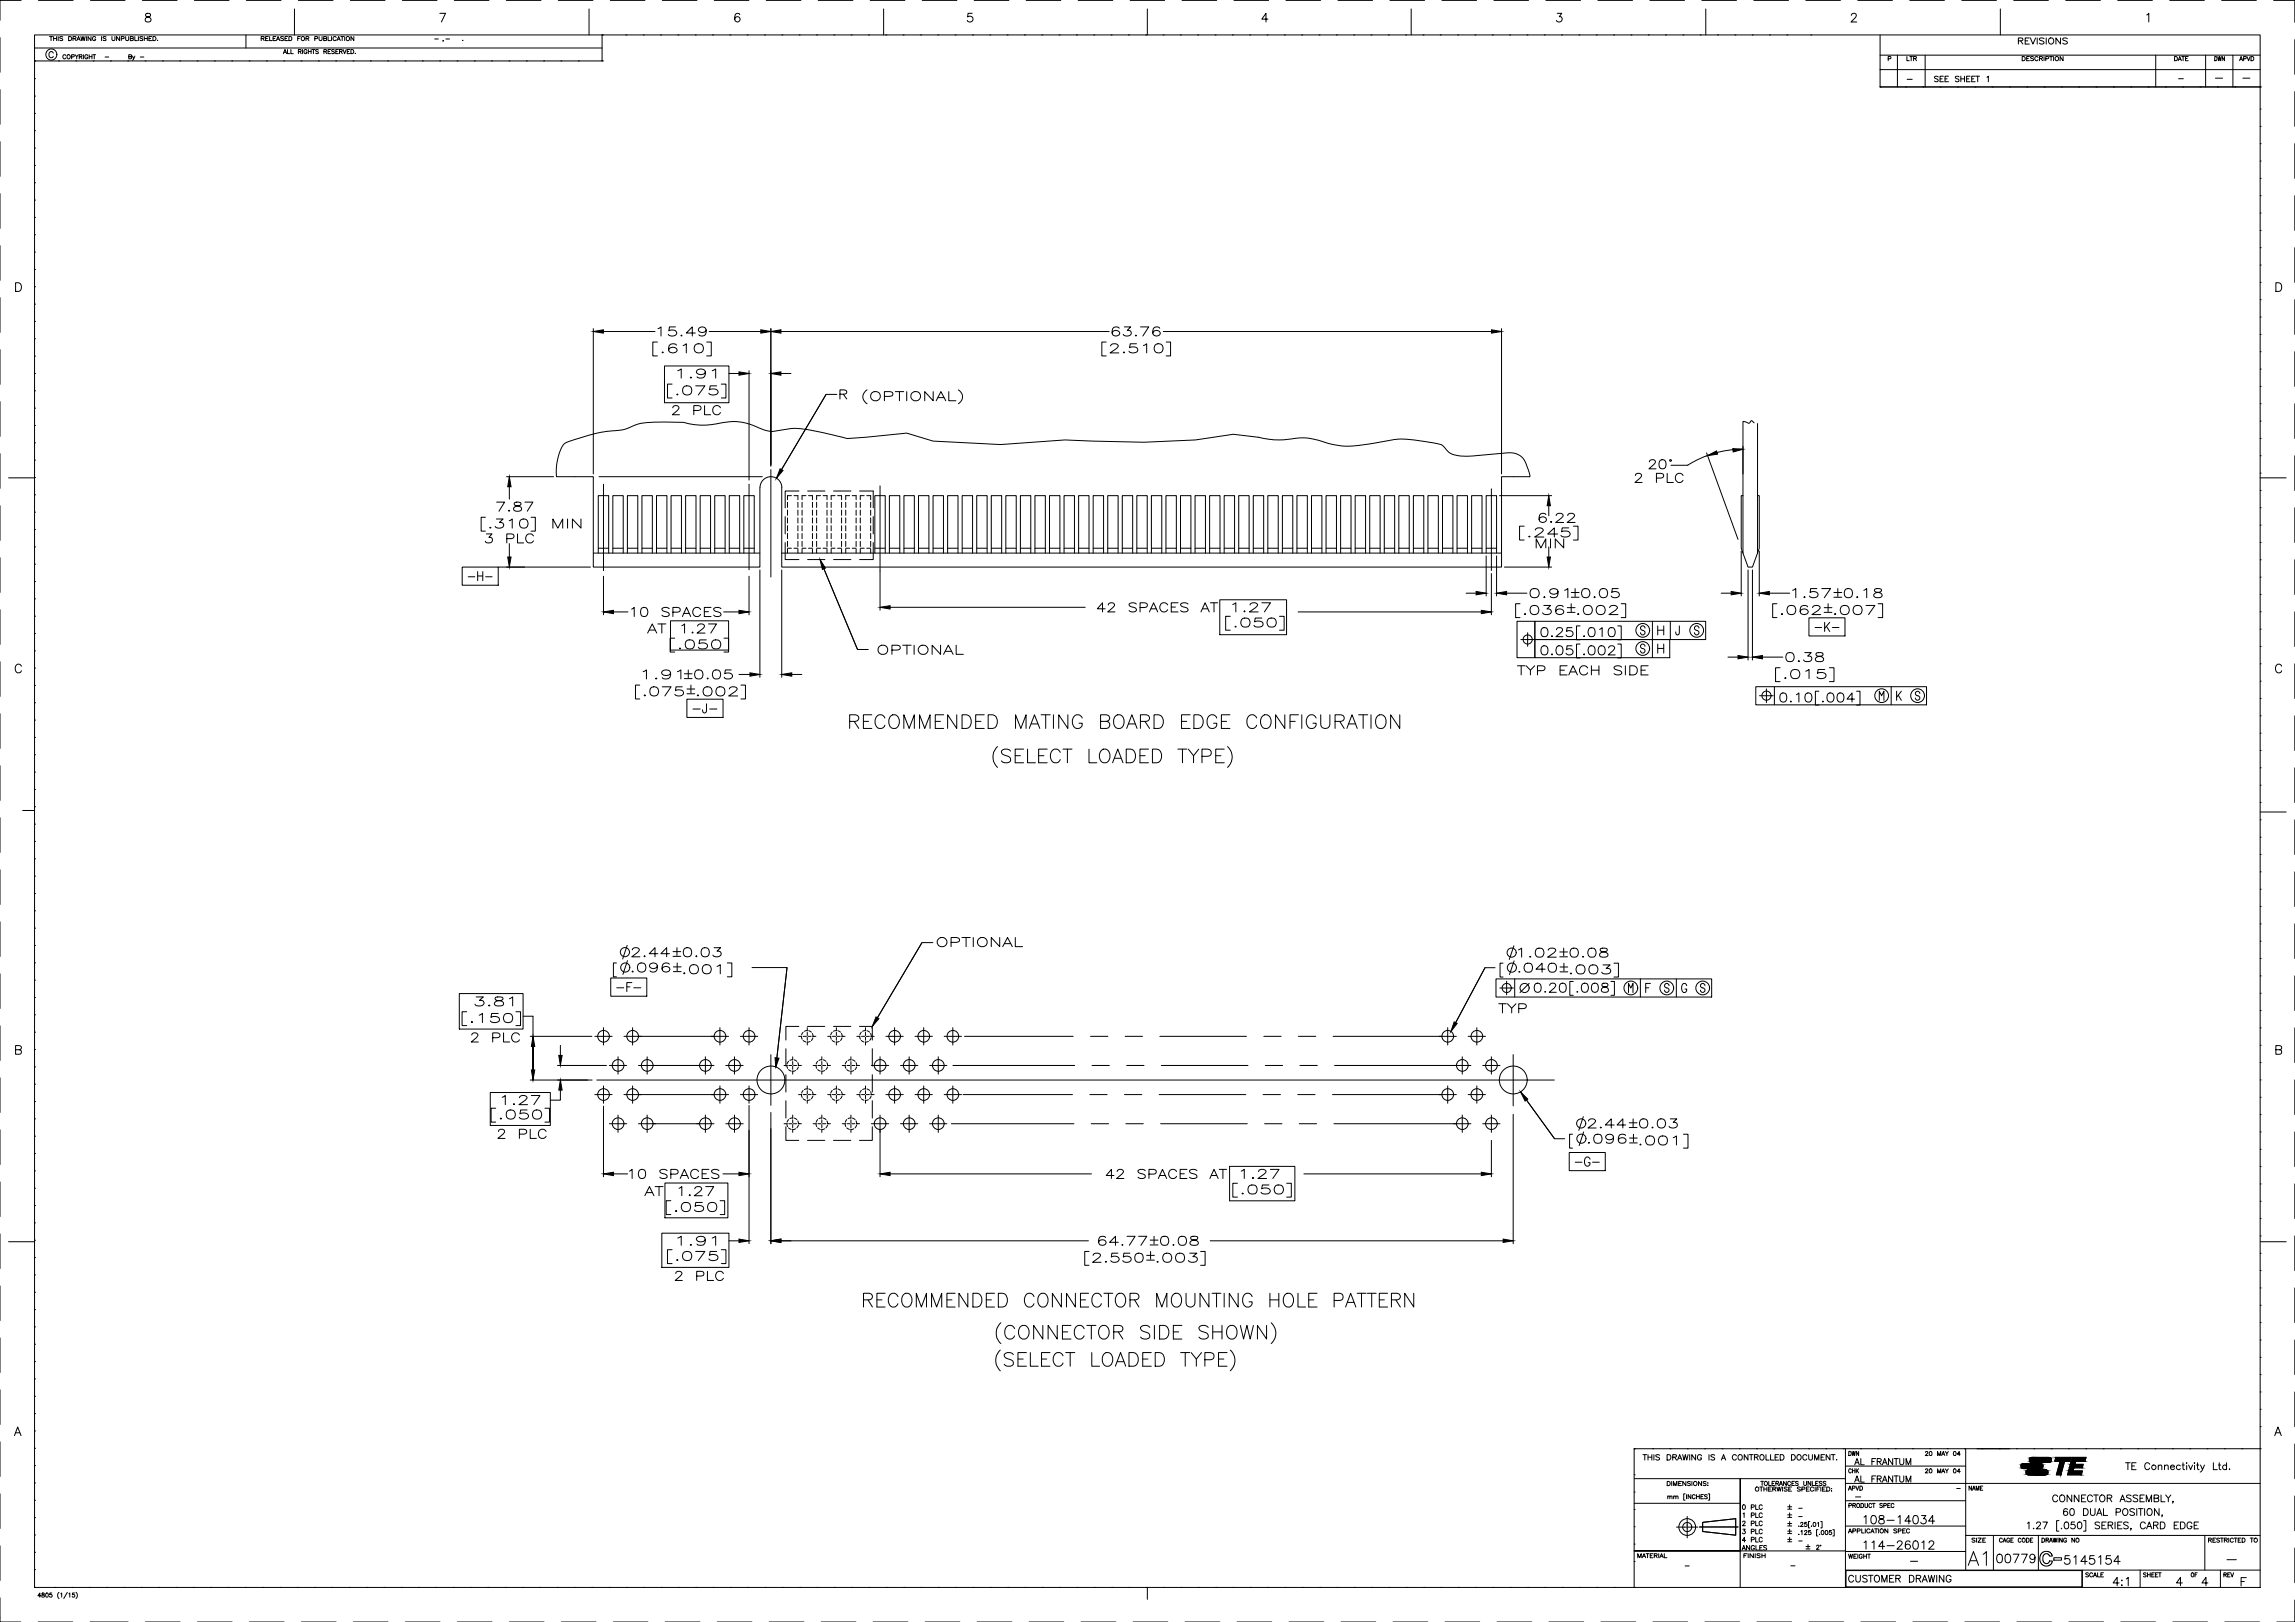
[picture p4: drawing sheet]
<svg xmlns="http://www.w3.org/2000/svg" width="841mm" height="594mm" viewBox="0 0 841 594" stroke-linecap="round" stroke-linejoin="round" font-family="sans-serif">
<g fill="none" stroke="#000" stroke-width=".37">
<path d="M0 13.8v12.7M7.7 .1h-7.7v7.3M12.7 12.8h815.6v568.6h-815.6zM12.7 17.6h207.9M14.1 .1h12.7M18.2 13.4h1.1M18.7 13.4v1.5M19.5 19.4a.8 .8 0 0 0-.9-.5 .8 .8 0 0 0-.7 .8v.6a.81 .81 0 0 0 .7 .8 .81 .81 0 0 0 .9-.5M19.6 14.1h1.1M19.6 13.4v1.5M20.7 13.4v1.5M21.3 13.4v1.5"/>
<path d="M23 13.6l-.4-.2-.7 .2 .1 .3 .9 .4-.1 .5-.9-.1M25.1 13.4h.6a.76 .76 0 0 1 .6 .7 .76 .76 0 0 1-.6 .8h-.6zM26.8 14.1l.9-.1 .2-.4-1.1-.2v1.5M27.3 14.1l.6 .8M28.2 14.9l.6-1.5 .6 1.5M28.4 14.4h.8M29.6 13.4l.4 1.5 .4-1.5 .4 1.5 .4-1.5M31.7 13.4v1.5M33.1 .1h12.7M33.4 13.4v1.5l-1.1-1.5v1.5M35.1 13.7a.6 .6 0 0 0-.7-.3 .6 .6 0 0 0-.5 .5v.4a.57 .57 0 0 0 .6 .6 .57 .57 0 0 0 .6-.6h-.4M37.2 13.4v1.5"/>
<path d="M38.9 13.6l-.4-.2-.7 .2v.3l1 .4-.1 .5-.9-.1M41 13.4v1l.5 .5 .5-.2 .1-1.3M43.8 13.4v1.5l-1.1-1.5v1.5M44.5 14.1h.9v-.7h-.9v1.5M46.1 13.4v1l.4 .5 .6-.2 .1-1.3M47.8 14.1l.9-.1 .2-.4-1.1-.2v1.5l1-.2 .1-.3-.4-.3M49.4 13.4v1.5h.9M50.7 13.4v1.5M52.2 .1h12.7M52.3 13.6l-.4-.2-.6 .2v.3l.9 .3v.6l-.9-.1M52.9 14.1h1.1M52.9 13.4v1.5"/>
<path d="M53.5 5.1a.63 .63 0 0 0 .3 1 1.14 1.14 0 0 1 1.3 .4 1.14 1.14 0 0 1-.1 1.4l-1 .2-.7-.3a1.17 1.17 0 0 1 .2-1.3 1.17 1.17 0 0 1 1.2-.4 .66 .66 0 0 0 .3-1zM54 13.4v1.5M54.6 14.1h.6M55.6 13.4h-1v1.5h1M56 13.4h.6a.76 .76 0 0 1 .6 .7 .76 .76 0 0 1-.6 .8h-.6zM57.7 14.7h.1M71.2 .1h12.7M90.1 12.8v4.8M90.3 .1h12.7M95.7 14.1l.9-.1 .2-.4-1.1-.2v1.5M96.3 14.1l.5 .8M97.3 14.1h.7"/>
<path d="M98.3 13.4h-1v1.5h1M98.8 13.4v1.5h.9M100.1 14.1h.6M101.1 13.4h-1v1.5h1M101.3 14.9l.6-1.5 .6 1.5M101.5 14.4h.8M103.8 19.7l.6-1.6 .6 1.6M103.9 13.6l-.4-.2-.7 .2 .1 .3 .9 .3v.6l-1-.1M104.1 19.1h.7M104.4 14.1h.6M105.4 18.1v1.6h.9M105.4 13.4h-1v1.5h1"/>
<path d="M105.9 13.4h.5a.78 .78 0 0 1 .6 .7 .78 .78 0 0 1-.6 .8h-.5zM106.6 18.1v1.6h.9M107.9 3.3v9.5M109.1 14.1h.6M109.3 18.9l.9-.1 .1-.5-1-.2v1.6M109.3 .1h12.7M109.9 18.9l.5 .8M110.1 13.4h-1v1.5M110.9 18.1v1.6M112.1 14.1l.9-.1 .2-.4-1.1-.2v1.5M112.5 18.5a.62 .62 0 0 0-.9-.3 .62 .62 0 0 0-.2 .9 .55 .55 0 0 0 .5 .6 .55 .55 0 0 0 .6-.6h-.4M112.6 14.1l.6 .8"/>
<path d="M113 18.1v1.6M113 18.9h1M114 18.1v1.6M114.3 18.1h1.1M114.9 18.1v1.6M115.4 14.1h.8l.2-.5-1-.2v1.5M116.7 18.3l-.4-.2-.6 .2 1 .9-.4 .5-.6-.3M116.9 13.4v1l.5 .5 .5-.2 .1-1.3M118.6 14.1l.9-.1v-.6h-.9v1.5l.9-.1 .2-.4-.4-.3M118.7 18.9l.8-.1 .2-.4-1-.3v1.6M119.2 18.9l.5 .8M120.2 13.4v1.5h.9"/>
<path d="M120.2 18.9h.6M121.2 18.1h-1v1.6h1M121.5 13.4v1.5M122.6 18.3l-.4-.2-.7 .2 .2 .4 .9 .5-.4 .5-.7-.3M123.1 18.9h.5M123.2 13.7a.6 .6 0 0 0-.7-.3 .6 .6 0 0 0-.5 .5v.4a.6 .6 0 0 0 .5 .6 .6 .6 0 0 0 .7-.4M123.5 14.9l.6-1.5 .6 1.5M123.7 14.4h.8M124 18.1h-.9v1.6h.9M124.4 18.9l.9-.1 .1-.4-1-.3v1.6M124.9 13.4h1M124.9 18.9l.5 .8"/>
<path d="M125.4 13.4v1.5M125.7 18.1l.6 1.6 .6-1.6M126.3 13.4v1.5M127.3 18.9h.5M128.2 18.1h-.9v1.6h.9M128.4 .1h12.7M128.6 18.1h.5a.81 .81 0 0 1 .5 .8 .81 .81 0 0 1-.5 .8h-.5zM129.7 13.4v1.5l-1.1-1.5v1.5M130.2 19.5h.1M147.4 .1h12.7M159.3 14.3h1.3M161.2 4.9h2.1l-1.5 3.2"/>
<path d="M162.5 14.8l-.2 .4M163.4 14.3h1.3M166.5 .1h12.7M169.6 14.7h.1M185.5 .1h12.7M204.6 .1h12.7M215.9 3.3v9.5M220.6 12.8h.1M220.6 12.8v9.5h-207.9M223.6 .1h12.7M229.4 12.8h.1M235.7 12.8h.1"/>
<path d="M242.1 12.8h.1M242.7 .1h12.7M248.4 12.8h.1M254.8 12.8h.1M261.1 12.8h.1M261.7 .1h12.7M267.5 12.8h.1M271.1 5.3a.89 .89 0 0 0-.9-.4 .89 .89 0 0 0-.8 .6 1.82 1.82 0 0 0 .8 2.6 .99 .99 0 0 0 1-1 .99 .99 0 0 0-.9-1 .99 .99 0 0 0-1.1 .9M273.8 12.8h.1M280.2 12.8h.1M280.8 .1h12.7M286.5 12.8h.1"/>
<path d="M292.9 12.8h.1M299.2 12.8h.1M299.8 .1h12.7M305.6 12.8h.1M311.9 12.8h.1M318.3 12.8h.1M318.9 .1h12.7M323.8 3.3v9.5M324.6 12.8h.1M331 12.8h.1M337.3 12.8h.1M337.9 .1h12.7"/>
<path d="M343.7 12.8h.1M350 12.8h.1M356.3 4.9h-1.5l-.2 1.3a1.13 1.13 0 0 1 1.7 0 1.13 1.13 0 0 1-.2 1.7 1.13 1.13 0 0 1-1.6-.4M356.4 12.8h.1M357 .1h12.7M362.7 12.8h.1M369.1 12.8h.1M375.4 12.8h.1M376 .1h12.7M381.8 12.8h.1M388.1 12.8h.1M394.5 12.8h.1"/>
<path d="M395.1 .1h12.7M400.8 12.8h.1M407.2 12.8h.1M413.5 12.8h.1M414.1 .1h12.7M419.9 12.8h.1M420.5 3.3v9.5M426.2 12.8h.1M432.6 12.8h.1M433.2 .1h12.7M438.9 12.8h.1M445.3 12.8h.1"/>
<path d="M451.6 12.8h.1M452.2 .1h12.7M458 12.8h.1M464.3 12.8h.1M464.7 7h-2.3l1.5-2.1v3.2M470.7 12.8h.1M471.3 .1h12.7M477 12.8h.1M483.4 12.8h.1M489.7 12.8h.1M490.3 .1h12.7M496.1 12.8h.1"/>
<path d="M502.4 12.8h.1M508.8 12.8h.1M509.4 .1h12.7M515.1 12.8h.1M517.1 3.3v9.5M521.5 12.8h.1M527.8 12.8h.1M528.4 .1h12.7M534.2 12.8h.1M540.5 12.8h.1M546.9 12.8h.1M547.5 .1h12.7"/>
<path d="M553.2 12.8h.1M559.6 12.8h.1M565.9 12.8h.1M566.5 .1h12.7M570.7 4.9h1.6l-.9 1.2a1.06 1.06 0 0 1 1 1.5 1.06 1.06 0 0 1-1.7 .3l-.3-.4M572.3 12.8h.1M578.6 12.8h.1M585 12.8h.1M585.6 .1h12.7M591.3 12.8h.1M597.7 12.8h.1M604 12.8h.1"/>
<path d="M604.6 .1h12.7M610.4 12.8h.1M616.7 12.8h.1M623.1 12.8h.1M623.7 .1h12.7M625.1 3.3v9.5M629.4 12.8h.1M635.8 12.8h.1M642.1 12.8h.1M642.7 .1h12.7M648.5 12.8h.1M654.8 12.8h.1"/>
<path d="M661.8 .1h12.7M663.6 12.8h.1M678.4 5.6l.7-.7h.6l.6 .6-.5 1-1.5 1.6h2.1M680.8 .1h12.7M689 12.8v19M699.9 .1h12.7M718.9 .1h12.7M733 3.3v9.5M738 .1h12.7M739.6 15l1.4-.2 .3-.5-.3-.3-1.4-.1v2.2M740.5 15l.8 1.1M742.1 15h1"/>
<path d="M743.7 13.9h-1.6v2.2h1.6M744.1 13.9l.9 2.2 1-2.2M746.6 13.9v2.2M749.1 14.2l-.6-.3-1.1 .3 .2 .5 1.2 .5 .3 .6-.6 .3-1.1-.3M749.9 13.9v2.2M755.1 13.9v2.2l-1.7-2.2v2.2M757 .1h12.7M757.6 14.2l-.6-.3-1.1 .3 .3 .5 .9 .3 .5 .5v.3l-.6 .3-1.1-.3M776.1 .1h12.7M786.7 5.5l.7-.6v3.2M795.1 .1h12.7M814.2 .1h12.7"/>
<path d="M833.2 .1h7.8v8.1M841 14.5v12.7M0 32.8v12.7M12.7 22.3h.1M12.7 28.8h.1M12.7 35.2h.1M21.4 22.3h.1M24.1 20.4a.57 .57 0 0 0-.6-.4 .57 .57 0 0 0-.5 .6v.4a.56 .56 0 0 0 .5 .6 .56 .56 0 0 0 .6-.4M26.2 20.8h.9l.1-.6-1-.2v1.6M27.5 20l.6 .8v.8M27.8 22.3h.1M28.7 20l-.6 .8"/>
<path d="M29 20.8l.9-.1v-.6l-.9-.1v1.6M29.5 20.8l.6 .8M30.6 20v1.6M32.2 20.4a.57 .57 0 0 0-.7-.4 .57 .57 0 0 0-.4 .6v.4a.55 .55 0 0 0 .5 .6 .55 .55 0 0 0 .6-.6h-.4M32.7 20v1.6M32.7 20.8h1M33.7 20v1.6M34 20h1.1M34.1 22.3h.1M34.5 20v1.6M38.5 20.9h1.3M40.5 22.3h.1"/>
<path d="M46.8 22.3h.1M47.2 20.8l.8-.1 .2-.4-1-.3v1.6l.9-.2 .1-.3-.4-.3M48.6 20.5l.4 1.1 .4-1.1M49 21.6l-.5 .5M51.4 20.9h1.3M53.2 22.3h.1M59.5 22.3h.1M65.9 22.3h.1M72.2 22.3h.1M78.6 22.3h.1M84.9 22.3h.1M91.3 22.3h.1"/>
<path d="M97.6 22.3h.1M104 22.3h.1M110.3 22.3h.1M116.7 22.3h.1M123 22.3h.1M129.4 22.3h.1M135.7 22.3h.1M142.1 22.3h.1M148.4 22.3h.1M154.8 22.3h.1M161.1 22.3h.1M167.5 22.3h.1"/>
<path d="M173.8 22.3h.1M180.2 22.3h.1M186.5 22.3h.1M192.9 22.3h.1M199.2 22.3h.1M205.6 22.3h.1M211.9 22.3h.1M220.6 22.3h.1M689 31.8h.1M689 25.5h.1M689 31.8h139.3M689 20.2h139.3"/>
<path d="M689 25.5h139.3M691.9 21.5l.9-.1 .1-.6-1-.1v1.5M695.3 20.2v11.6M698.3 31.8h.1M698.8 20.7v1.5h.9M698.9 29.1h1.8M699.9 20.7h1M700.4 20.7v1.5M701.3 21.4l.9-.1v-.5l-.9-.1v1.5M701.8 21.4l.5 .8M704.6 31.8h.1M705.5 20.2v11.6"/>
<path d="M710.3 28.2l-.5-.3-.7 .1-.1 .6 1.1 .5 .2 .5-.5 .3-.9-.3M710.9 28.9h.8M711 31.8h.1M712.2 27.9h-1.3v2h1.3M712.8 28.9h.7M714 27.9h-1.2v2h1.2M717.3 31.8h.1M717.9 28.2l-.5-.3-.9 .3 .1 .4 1.1 .5v.8h-.7l-.5-.3M718.6 28.9h1.3M718.6 27.9v2M719.9 27.9v2M720.7 28.9h.8"/>
<path d="M722 27.9h-1.3v2h1.3M722.5 28.9h.8M723.7 31.8h.1M723.8 27.9h-1.3v2h1.3M724.1 27.9h1.3M724.7 27.9v2M728.1 28.3l.5-.4v2M730 31.8h.1M736.4 31.8h.1M741 20.7h.6a.79 .79 0 0 1 .6 .8 .79 .79 0 0 1-.6 .7h-.6zM742.7 21.4h.6M742.7 31.8h.1"/>
<path d="M743.7 20.7h-1v1.5h1M745.2 20.9l-.9-.1-.1 .4 .8 .4 .2 .4-.4 .2-.7-.2M746.8 21.1a.62 .62 0 0 0-.6-.4 .62 .62 0 0 0-.5 .6 .68 .68 0 0 0 .2 .8 .68 .68 0 0 0 .9-.1v-.1M747.4 21.4h.7l.4-.4-.2-.2-.9-.1v1.5M748 21.4l.5 .8M749.1 20.7v1.5M749.1 31.8h.1M749.7 21.5l.9-.1 .1-.6-1-.1v1.5M751.1 20.7h1.1M751.6 20.7v1.5M752.6 20.7v1.5M755.4 31.8h.1"/>
<path d="M756 20.7v1.5l-1.1-1.5v1.5M761.8 31.8h.1M768.1 31.8h.1M774.5 31.8h.1M780.8 31.8h.1M787.2 31.8h.1M790 20.2v11.6M793.5 31.8h.1M796.9 20.7h.5a.81 .81 0 0 1 .5 .8 .81 .81 0 0 1-.5 .7h-.5zM798.2 22.2l.6-1.5 .6 1.5M798.4 28.8h1.7M798.4 21.7h.8"/>
<path d="M799.5 20.7h1M799.9 31.8h.1M800 20.7v1.5M800.9 21.4h.6M801.9 20.7h-1v1.5h1M806.2 31.8h.1M808.3 20.2v11.6M811.6 20.7a.77 .77 0 0 1 .9 .8 .77 .77 0 0 1-.9 .7zM811.9 28.6h2.6M812.6 31.8h.1M812.8 20.7l.3 1.5 .3-1.5 .2 1.5 .4-1.5M815.2 20.7v1.5l-.9-1.5v1.5"/>
<path d="M818.3 20.2v11.6M818.9 31.8h.1M820.7 22.2l.6-1.5 .5 1.5M820.9 21.7h.7M821.9 28.6h2.6M822.2 21.5l.8-.1v-.6l-.8-.1v1.5M823.4 20.7l.6 1.5 .6-1.5M824.9 20.7h.5a.81 .81 0 0 1 .6 .8 .81 .81 0 0 1-.6 .7h-.5zM828.3 39.9h.1M828.3 31.8h.1M841 33.6v12.7M0 51.9v12.7"/>
<path d="M12.7 41.5h.1M12.7 47.9h.1M12.7 54.2h.1M828.3 59h.1M828.3 52.6h.1M828.3 46.3h.1M841 52.6v12.7M0 70.9v12.7M12.7 60.6h.1M12.7 66.9h.1M12.7 73.3h.1M12.7 79.6h.1"/>
<path d="M828.3 78h.1M828.3 71.7h.1M828.3 65.3h.1M841 71.7v12.7M0 90v12.7M12.7 86h.1M12.7 92.3h.1M12.7 98.7h.1M828.3 97.1h.1M828.3 90.7h.1M828.3 84.4h.1M841 90.7v12.7"/>
<path d="M0 109v12.7M5.7 103.6h1.1a1.7 1.7 0 0 1 1.1 1.5 1.7 1.7 0 0 1-1.1 1.6h-1.1zM12.7 105h.1M12.7 111.4h.1M12.7 117.7h.1M247.5 119.7h-2.2l-.2 1.5 .2-.2a1.69 1.69 0 0 1 2.7 1.1 1.9 1.9 0 0 1-3.1 .3M412 119.7h2.4l-1.3 1.3a1.11 1.11 0 0 1 1.5 1.1 1.78 1.78 0 0 1-3 .3M418 119.7h3l-2.2 3.4M828.3 116.1h.1M828.3 109.8h.1M828.3 103.4h.1M834 103.6h1.1a1.7 1.7 0 0 1 1.1 1.5 1.7 1.7 0 0 1-1.1 1.6h-1.1z"/>
<path d="M841 109.8v12.7M0 128.1v12.7M12.7 124.1h.1M12.7 130.4h.1M12.7 136.8h.1M217.4 121.4l3.7-.6v1.2zM217.4 120.4v53.2M221.1 121.4h18.9M240.9 125.3h-1.7v5.1h1.7M241.1 120.4l1.1-.7v3.4M242.6 129.1h.5zM243.5 134h23.6v13.5h-23.6z"/>
<path d="M247.9 126.4a1.7 1.7 0 0 0-2.6 0 1.7 1.7 0 0 0 .4 2.5 1.7 1.7 0 0 0 2.5-.7 1.74 1.74 0 0 0-1.6-1 1.74 1.74 0 0 0-1.6 1M248.4 135.8l1.2-.7v3.4M249.5 122.9h.4zM250.3 126.5l1.2-.6v3.4M252.9 138.3h.5zM254.8 122h-3.3l2.2-2.3v3.4M258.5 136.2a1.83 1.83 0 0 1-1.7 1 1.83 1.83 0 0 1-1.6-1.1 1.83 1.83 0 0 1 1.7-1 1.83 1.83 0 0 1 1.6 1.1 1.81 1.81 0 0 1-.8 2.1 1.81 1.81 0 0 1-2.3-.3M258.8 120.9a1.53 1.53 0 0 1-1.5 .9 1.53 1.53 0 0 1-1.4-1.1 1.51 1.51 0 0 1 1.9-.9 1.51 1.51 0 0 1 1 1.8 1.55 1.55 0 0 1-1 1.4 1.55 1.55 0 0 1-1.7-.4M259 125.3h1.6v5.1h-1.6M259.9 121.4h18.9M261 135.8l1.3-.7v3.4M267.1 136.8h3.7"/>
<path d="M270.8 136.2l3.7 .6-3.7 .6zM274.5 135.8v40M278.8 120.8l3.7 .6-3.7 .6zM282.5 121.4l3.7-.6v1.2zM282.5 136.8l3.7-.6v1.2zM282.5 120.4v50.4M286.2 121.4h120.2M286.2 136.8h3.7M405.4 125.3h-1.6v5.1h1.6M407 126.7a1.62 1.62 0 0 1 2.8-.2l-.7 1.2-2.3 1.6h3.2M410.1 120.2a1.57 1.57 0 0 0-2-.2 1.57 1.57 0 0 0-.6 2 1.44 1.44 0 0 0 1.4 1.1 1.44 1.44 0 0 0 1.4-1.1 1.49 1.49 0 0 0-1.4-1 1.49 1.49 0 0 0-1.4 1M411.7 129.1h.4z"/>
<path d="M416.1 122.9h.4zM416.5 125.9h-2.3l-.3 1.5 .3-.2a2.28 2.28 0 0 1 2.7 .8v.3a2.02 2.02 0 0 1-3.2 .3M419 126.5l1.2-.6v3.4M425 120.2a1.55 1.55 0 0 0-2-.2 1.55 1.55 0 0 0-.6 2 1.41 1.41 0 0 0 1.4 1.1 1.41 1.41 0 0 0 1.4-1.1 1.46 1.46 0 0 0-1.4-1 1.46 1.46 0 0 0-1.4 1M426.3 121.4h120.3M427.4 125.3h1.6v5.1h-1.6M546.6 120.8l3.7 .6-3.7 .6zM550.3 120.4v53.2M828.3 135.2h.1M828.3 128.8h.1M828.3 122.5h.1M841 128.8v12.7"/>
<path d="M0 147.1v12.7M12.7 143.1h.1M12.7 149.5h.1M12.7 155.8h.1M246.3 140.7h-1.7v5.1h1.7M246.5 149.4l.4-.7a1.32 1.32 0 0 1 1.7 .2v.9l-2.2 2.1h2.6M248 144.5h.5zM254.3 150.3l2.2-.1 .4-.5v-.5l-1-.6h-1.6v3.3M254.9 141.3h3.4l-2.4 3.4M258.2 148.6v3.3h2.2M262.6 141.3h-2.3l-.3 1.5 .3-.2a2.43 2.43 0 0 1 2.8 .8v.3a2.19 2.19 0 0 1-3.3 .3M264 149.4a1.62 1.62 0 0 0-2.2-.4 1.62 1.62 0 0 0-.5 2.1 1.62 1.62 0 0 0 2.1 .6l.6-.6"/>
<path d="M264.3 140.7h1.7v5.1h-1.7M302.7 144.5l-18.2 30.7M306.7 144.5h-4l-16.3 27.5M307.8 144.4l2.2-.2 .3-.8-.9-.6h-1.6v3.3M309 144.4l1.3 1.7M317.8 142.8a2.83 2.83 0 0 0-1.6 2.5 2.83 2.83 0 0 0 1.6 2.6M324.1 145.2l2.7-.2 .4-.5v-.4l-.4-.5-.7-.2h-2v3.4M328.1 143.4h3.1M329.6 143.4v3.4M332.3 143.4v3.4M342 143.4v3.4l-3.1-3.4v3.4M343.1 146.8l1.7-3.4 1.8 3.4"/>
<path d="M343.7 145.6h2.2M347.7 143.4v3.4h2.6M351.2 142.8a2.86 2.86 0 0 1 0 5.1M642.8 154.9l-.9-.8-1 .9-2.2-.6v48.2l1.9 5.1h1.6l1.9-5.1v-47.5M828.3 154.2h.1M828.3 147.9h.1M828.3 141.5h.1M841 147.9v12.7M0 166.2v12.7M3.1 175h9.6M12.7 162.2h.1M12.7 168.5h.1"/>
<path d="M12.7 174.9h.1M185.6 174.6h17.3M186.6 174.6l.7 3.7h-1.2zM186.6 178.3v4.5M219.5 174.6h59.9M221.1 177.3v31.7M274.5 177.3v31.4M278.5 178.6v29.1h-61.1v-33.1h-13.5a16.6 16.6 0 0 1 3.1-12.2l3.4-1.4a61.7 61.7 0 0 1 16.4-3.4l3.2-.7a20.2 20.2 0 0 1 11.3-2.3 34 34 0 0 1 13.3 .9 57.1 57.1 0 0 0 13.1-1.1 23.2 23.2 0 0 1 12 3l3.4 .6 6.3-1a56.4 56.4 0 0 1 17.5 2.7l3.6 .9 21.8-2 9.6 3 24.8 1.2 23.5-1.7 29 .9 18.9-.9 13.9-2 9.2 1.1a32.8 32.8 0 0 0 14.8 .2 25 25 0 0 1 10.8 2 33.2 33.2 0 0 0 15.4 .1l5.8-1a29.1 29.1 0 0 1 14 .2l3.6 .6a5.7 5.7 0 0 1 5 3.1 13.1 13.1 0 0 0 9.9 1.5l12.2-1.1a6.5 6.5 0 0 1 7.2 5.7l.7 3.1h-10.3v33.1h-263.8v-29.1M278.5 178.6a4 4 0 0 1 4-4 4 4 0 0 1 4 4M282.5 172v39.3M285.9 171.7l1 .6-2.4 2.9zM292.8 179.8h-5.1v6.2"/>
<path d="M296 179.8h6.3M305.5 179.8h6.3M315 179.8h5v6.2M322.5 177.9v45.6M546.5 179v30M599.3 174.2l.2-.5 .6-.3 1.1 .1a.69 .69 0 0 1 .2 1.1l-2.3 2.1h2.7M604.4 169.2l.2-.5a1.41 1.41 0 0 1 1.9 0v.9l-2.2 2.1h2.6M607 175.1l2.3-.2a.8 .8 0 0 0 0-1.4l-2.3-.1v3.3M608.5 168.5a1.37 1.37 0 0 1 1.9 .5 1.67 1.67 0 0 1 .2 1.8 1.67 1.67 0 0 1-1.5 .9 1.97 1.97 0 0 1-.6-3.2zM611 173.4v3.3h2.2M616.8 174.2a1.62 1.62 0 0 0-2.2-.4 1.62 1.62 0 0 0-.5 2.1 1.62 1.62 0 0 0 2.1 .6l.6-.6M625.4 165.9l11.5 31.6"/>
<path d="M625.7 166.9l3.3-1.7 .4 1.1zM635 164.3l3.7 .3-3.6 .9zM638.7 163.5v10.1M638.7 164.5a38 38 0 0 0-20.2 5.9h-6.1M828.3 179.6h.1M828.3 173.3h.1M828.3 166.9h.1M828.3 160.6h.1M828.3 175h9.5M841 166.9v12.7M0 185.2v12.7M12.7 181.2h.1"/>
<path d="M12.7 187.6h.1M12.7 193.9h.1M177.9 189.5h-1.6v5h1.6M178.2 195.6h2.1l-1.1 1.2a1.04 1.04 0 0 1 1.3 .9 1.04 1.04 0 0 1-1.2 1.2 1.11 1.11 0 0 1-1.5-.7M179.5 193.3h.4zM181.9 190.1h2.5l-1.4 1.3a1.19 1.19 0 0 1 1.6 .8 1.73 1.73 0 0 1-2.9 .9l-.3-.3M182 183.9h2.9l-2.1 3.4M185.7 197.3l2.3-.2a.83 .83 0 0 0 0-1.4l-2.3-.1v3.3M186.4 187.1h.4zM186.6 190.7l1.1-.6v3.3M186.6 199.1v4.9M188.6 184.1l-.2 .6 .7 .5a1.73 1.73 0 0 1 2 1.4 1.62 1.62 0 0 1-1.6 .7 1.62 1.62 0 0 1-1.3-1.1 2.77 2.77 0 0 1 2.5-1.2l.2-.6a1.98 1.98 0 0 0-2.3-.3z"/>
<path d="M189.7 195.6v3.3h2.2M192.4 183.9h2.9l-2.1 3.4M194.6 189.5h1.6v5h-1.6M195.5 196.3a1.58 1.58 0 0 0-2.4-.3 1.58 1.58 0 0 0 0 2.4 1.58 1.58 0 0 0 2.4-.3M202.6 193.4v-3.3l1.8 3.3 1.8-3.3v3.3M208 190.1v3.3M212.9 190.1v3.3l-3.1-3.3v3.3M287.7 198.7v6.2h5.1M287.7 189.2v6.4M288.6 184v1.9M288.6 186.8v1.9M288.6 189.7v1.9"/>
<path d="M288.6 192.5v2M288.6 195.4v1.9M288.6 198.3v1.9M290 181.5h-1.4v1.5M291 181.5h1.4v1.5M292.4 184v1.9M292.4 186.8v1.9M292.4 189.7v1.9M292.4 192.5v2M292.4 195.4v1.9M292.4 198.3v1.9M293.9 184v1.9"/>
<path d="M293.9 186.8v1.9M293.9 189.7v1.9M293.9 192.5v2M293.9 195.4v1.9M293.9 198.3v1.9M295.4 181.5h-1.5v1.5M296.3 181.5h1.4v1.5M297.7 184v1.9M297.7 186.8v1.9M297.7 189.7v1.9M297.7 192.5v2M297.7 195.4v1.9"/>
<path d="M297.7 198.3v1.9M299.3 184v1.9M299.3 186.8v1.9M299.3 189.7v1.9M299.3 192.5v2M299.3 195.4v1.9M299.3 198.3v1.9M300.7 181.5h-1.4v1.5M301.6 181.5h1.5v1.5M303.1 184v1.9M303.1 186.8v1.9M303.1 189.7v1.9"/>
<path d="M303.1 192.5v2M303.1 195.4v1.9M303.1 198.3v1.9M304.6 184v1.9M304.6 186.8v1.9M304.6 189.7v1.9M304.6 192.5v2M304.6 195.4v1.9M304.6 198.3v1.9M306 181.5h-1.4v1.5M307 181.5h1.4v1.5M308.4 184v1.9"/>
<path d="M308.4 186.8v1.9M308.4 189.7v1.9M308.4 192.5v2M308.4 195.4v1.9M308.4 198.3v1.9M309.9 184v1.9M309.9 186.8v1.9M309.9 189.7v1.9M309.9 192.5v2M309.9 195.4v1.9M309.9 198.3v1.9M311.4 181.5h-1.5v1.5"/>
<path d="M312.3 181.5h1.4v1.5M313.7 184v1.9M313.7 186.8v1.9M313.7 189.7v1.9M313.7 192.5v2M313.7 195.4v1.9M313.7 198.3v1.9M315.3 184v1.9M315.3 186.8v1.9M315.3 189.7v1.9M315.3 192.5v2M315.3 195.4v1.9"/>
<path d="M315.3 198.3v1.9M316.7 181.5h-1.4v1.5M317.6 181.5h1.5v1.5M319.1 184v1.9M319.1 186.8v1.9M319.1 189.7v1.9M319.1 192.5v2M319.1 195.4v1.9M319.1 198.3v1.9M320 198.7v6.2h-5M320 189.2v6.4M549.5 181.5h19.1"/>
<path d="M558.5 192.7h-1.6v5.1h1.6M560.2 196.5h.5zM562.6 194.2a1.73 1.73 0 0 1 2.9-.2v.3l-.7 .8-2.4 1.6h3.3M566.5 188.5a1.55 1.55 0 0 0-2-.2 1.55 1.55 0 0 0-.5 2 1.38 1.38 0 0 0 1.4 1.1 1.38 1.38 0 0 0 1.3-1.1 1.43 1.43 0 0 0-1.3-1 1.43 1.43 0 0 0-1.4 1M567.6 181.5l.6 3.7h-1.2zM567.6 185.2v3.7M568.2 191.2h.4zM568.2 197.4v3.3M570.3 188.8l.2-.4a1.54 1.54 0 0 1 2.3 .3l-.6 1.1-2.1 1.6h2.9M570.8 195.6h-3.6l2.4-2.3v3.4M573 197.4v3.3l-3.1-3.3v3.3M574.5 188.8a1.39 1.39 0 0 1 1.2-.9 1.39 1.39 0 0 1 1.3 .8l-.6 1.1-2.1 1.6h2.9"/>
<path d="M574.9 193.3h-2.4l-.2 1.5 .2-.2a2.47 2.47 0 0 1 2.9 .8v.4a2.19 2.19 0 0 1-3.4 .3M576.6 192.7h1.7v5.1h-1.7M638.7 181.5h-.6v19.3l.6 1.8M644.1 181.5h.6v19.3l-.6 1.8M828.3 198.7h.1M828.3 192.3h.1M828.3 186h.1M841 186v12.7M0 204.3v12.7M12.7 200.3h.1M12.7 206.6h.1M12.7 213h.1"/>
<path d="M12.7 219.3h.1M169.4 207.7h13.2v6.6h-13.2zM171.6 211.3h2.4M175 209.4v3.3M175 211h1.9M176.9 209.4v3.3M178 211.3h2.3M182.6 207.7h33.8M186.1 204h1.2l-.7 3.7zM217.4 202.6h61.1M219.2 202.6v-21.1h3.9v21.1M219.2 200.8h3.9"/>
<path d="M221.1 211v14.2M224.6 202.6v-21.1h3.8v21.1M224.6 200.8h3.8M229.9 202.6v-21.1h3.8v21.1M229.9 200.8h3.8M235.2 202.6v-21.1h3.9v21.1M235.2 200.8h3.9M240.6 202.6v-21.1h3.8v21.1M240.6 200.8h3.8M245.9 202.6v-21.1h3.8v21.1M245.9 200.8h3.8M251.2 202.6v-21.1h3.9v21.1"/>
<path d="M251.2 200.8h3.9M256.6 202.6v-21.1h3.8v21.1M256.6 200.8h3.8M261.9 202.6v-21.1h3.8v21.1M261.9 200.8h3.8M267.3 202.6v-21.1h3.8v21.1M267.3 200.8h3.8M272.6 202.6v-21.1h3.8v21.1M272.6 200.8h3.8M274.5 211v14.2M278.5 208.8v39.3M286.5 202.6h263.8"/>
<path d="M286.5 208.8v39.3M288.6 200.8h1.4M288.6 201.1v1.5M291 200.8h1.4M292.4 201.1v1.5M293.9 200.8h1.5M293.9 201.1v1.5M296 204.9h6.3M296.3 200.8h1.4M297.7 201.1v1.5M299.3 200.8h1.4M299.3 201.1v1.5"/>
<path d="M300.5 204.9l2 3.2-1.1 .4zM300.5 204.9l13.7 33M301.6 200.8h1.5M301.9 208.3l12.3 29.6h4M303.1 201.1v1.5M304.6 200.8h1.4M304.6 201.1v1.5M305.5 204.9h6.3M307 200.8h1.4M308.4 201.1v1.5M309.9 200.8h1.5M309.9 201.1v1.5"/>
<path d="M312.3 200.8h1.4M313.7 201.1v1.5M315.3 200.8h1.4M315.3 201.1v1.5M317.6 200.8h1.5M319.1 201.1v1.5M320.6 202.6v-21.1h3.8v21.1M320.6 200.8h3.8M325.9 202.6v-21.1h3.8v21.1M325.9 200.8h3.8M331.3 202.6v-21.1h3.8v21.1M331.3 200.8h3.8"/>
<path d="M336.6 202.6v-21.1h3.8v21.1M336.6 200.8h3.8M341.9 202.6v-21.1h3.8v21.1M341.9 200.8h3.8M347.3 202.6v-21.1h3.8v21.1M347.3 200.8h3.8M352.6 202.6v-21.1h3.8v21.1M352.6 200.8h3.8M357.9 202.6v-21.1h3.8v21.1M357.9 200.8h3.8M363.3 202.6v-21.1h3.8v21.1M363.3 200.8h3.8"/>
<path d="M368.6 202.6v-21.1h3.8v21.1M368.6 200.8h3.8M373.9 202.6v-21.1h3.8v21.1M373.9 200.8h3.8M379.3 202.6v-21.1h3.8v21.1M379.3 200.8h3.8M384.6 202.6v-21.1h3.8v21.1M384.6 200.8h3.8M389.9 202.6v-21.1h3.8v21.1M389.9 200.8h3.8M395.3 202.6v-21.1h3.8v21.1M395.3 200.8h3.8"/>
<path d="M400.6 202.6v-21.1h3.8v21.1M400.6 200.8h3.8M405.9 202.6v-21.1h3.8v21.1M405.9 200.8h3.8M411.3 202.6v-21.1h3.8v21.1M411.3 200.8h3.8M416.6 202.6v-21.1h3.8v21.1M416.6 200.8h3.8M421.9 202.6v-21.1h3.8v21.1M421.9 200.8h3.8M427.3 202.6v-21.1h3.8v21.1M427.3 200.8h3.8"/>
<path d="M432.6 202.6v-21.1h3.8v21.1M432.6 200.8h3.8M437.9 202.6v-21.1h3.8v21.1M437.9 200.8h3.8M443.3 202.6v-21.1h3.8v21.1M443.3 200.8h3.8M447 219.7h24.5v12.8h-24.5zM448.6 202.6v-21.1h3.8v21.1M448.6 200.8h3.8M453.9 202.6v-21.1h3.9v21.1M453.9 200.8h3.9M459.3 202.6v-21.1h3.8v21.1"/>
<path d="M459.3 200.8h3.8M464.6 202.6v-21.1h3.8v21.1M464.6 200.8h3.8M469.9 202.6v-21.1h3.9v21.1M469.9 200.8h3.9M475.3 202.6v-21.1h3.8v21.1M475.3 200.8h3.8M480.6 202.6v-21.1h3.8v21.1M480.6 200.8h3.8M485.9 202.6v-21.1h3.9v21.1M485.9 200.8h3.9M491.3 202.6v-21.1h3.8v21.1"/>
<path d="M491.3 200.8h3.8M496.6 202.6v-21.1h3.8v21.1M496.6 200.8h3.8M501.9 202.6v-21.1h3.9v21.1M501.9 200.8h3.9M507.3 202.6v-21.1h3.8v21.1M507.3 200.8h3.8M512.6 202.6v-21.1h3.8v21.1M512.6 200.8h3.8M518 202.6v-21.1h3.8v21.1M518 200.8h3.8M523.3 202.6v-21.1h3.8v21.1"/>
<path d="M523.3 200.8h3.8M528.6 202.6v-21.1h3.8v21.1M528.6 200.8h3.8M534 202.6v-21.1h3.8v21.1M534 200.8h3.8M537.3 217.3h3.6M539.3 202.6v-21.1h3.8v21.1M539.3 200.8h3.8M540.9 216.6l3.7 .7-3.7 .6zM544.6 202.6v-21.1h3.8v21.1M544.6 200.8h3.8M544.6 203.6v14.7"/>
<path d="M546.5 210.1v15.1M548.4 217.3l3.7-.7v1.3zM548.4 203.6v14.7M551.3 207.7h17.3M552.1 217.3h7.5M563 200.7v-3.3l1.7 3.3 1.8-3.3v3.3M565.7 218.7h.5zM567 204h1.2l-.6 3.7zM567.6 200.3v3.7M571 216.7a1.67 1.67 0 0 1-1.6 1 1.67 1.67 0 0 1-1.5-1.2 1.69 1.69 0 0 1 2.9-.2 1.69 1.69 0 0 1-1.3 2.6l-1.2-.2-.2-.2M573.4 216.2l1.2-.6v3.3M575.8 217h2.9"/>
<path d="M575.8 218.7h2.9M577.2 215.6v2.9M584.1 218.7h.5zM593 215.6h-2.2l-.2 1.4a1.5 1.5 0 0 1 1.9-.3 1.5 1.5 0 0 1 .7 1.8 1.94 1.94 0 0 1-2.8-.2M630.7 217.3h3.7M634.4 216.6l3.7 .7-3.7 .6zM638.1 201.9v16.4M640.6 208.8v32.9M642.2 208.8v32.9M644.7 217.3l3.7-.7v1.3zM644.7 201.9v16.4M648.4 217.3h7.4"/>
<path d="M656.9 216.2l1.2-.6v3.3M661 218.7h.5zM665.8 215.6h-2.3l-.2 1.4a1.86 1.86 0 0 1 2.9 .9 1.95 1.95 0 0 1-3.1 .4M667.6 215.6h3.2l-2.3 3.3M672 217h2.9M672 218.7h2.9M673.5 215.6v2.9M680.4 218.7h.4zM683 216.2l1.1-.6v3.3M687.1 215.7l-.2 .7 .6 .4a1.76 1.76 0 0 1 2.2 1.5 2.03 2.03 0 0 1-3.1 0 1.21 1.21 0 0 1 1.4-1.3l1.3-.3 .2-.7a2.08 2.08 0 0 0-2.4-.3zM828.3 217.7h.1M828.3 211.4h.1"/>
<path d="M828.3 205h.1M841 205v12.7M0 223.3v12.7M12.7 225.7h.1M12.7 232h.1M12.7 238.4h.1M221.1 224.1l3.7-.6v1.3zM224.8 224.1h5.3M231.5 223.1l.9-.6v3.3M235.3 222.6a1.41 1.41 0 0 1 1.9 .5 1.63 1.63 0 0 1 0 2 1.63 1.63 0 0 1-1.9 .5 2.29 2.29 0 0 1 0-3zM237.3 231.9l1.7-3.4 1.7 3.4M238 230.8h2"/>
<path d="M241.1 228.5h2.9M242.5 228.5v3.4M245.2 222.9a1.64 1.64 0 0 0-2.6 .4l.4 .4 1.5 .5a.9 .9 0 0 1 .7 1.1 1.89 1.89 0 0 1-2.6 0M245.7 227.4h21.3v10.7h-21.3zM246.6 224.2l2.3-.2a.8 .8 0 0 0 0-1.4l-2.3-.1v3.3M247.3 233.7h-1.7v5.1h1.7M249 237.5h.4zM249.9 229.2l1-.7v3.4M250.1 225.8l1.5-3.3 1.5 3.3M250.6 224.7h1.9M253.6 231.7h.4zM255.7 229.3l.2-.4a1.48 1.48 0 0 1 2.2 .3l-.5 1.1-2.2 1.6h3"/>
<path d="M256.8 223.3a1.59 1.59 0 0 0-2.4-.4 1.59 1.59 0 0 0 0 2.4 1.59 1.59 0 0 0 2.4-.3M258.1 224h1.5M258.8 234.4h-2.4l-.2 1.4 .2-.2a1.84 1.84 0 0 1 2.9 1.1 2.19 2.19 0 0 1-3.4 .3M259.6 228.5h3l-2.1 3.4M260.6 222.5h-2.5v3.3h2.5M264.2 222.9a1.64 1.64 0 0 0-2.7 .4l.4 .4 1.5 .5a.91 .91 0 0 1 .8 1.1 1.89 1.89 0 0 1-2.7 0M265.2 224.1h5.6M265.3 233.7h1.7v5.1h-1.7M270.8 223.5l3.7 .6-3.7 .7zM322.5 222.4l3.7-.6v1.3zM326.2 222.4h71.5M326.9 238.1l2.6-.2 .4-.4v-.5l-.4-.5-.7-.2h-1.9v3.4"/>
<path d="M330.8 236.3h3.1M332.4 236.3v3.4M335 236.3v3.4M344.7 236.3v3.4l-3.1-3.4v3.4M345.8 239.7l1.7-3.4 1.8 3.4M346.4 238.6h2.2M350.4 236.3v3.4h2.6M405 223h-2.9l1.9-2.2v3.3M406.1 221.6l.4-.6a1.32 1.32 0 0 1 1.9 .4l-.6 1.1-1.9 1.6h2.7M416.4 221.2a1.64 1.64 0 0 0-2.6 .4l.3 .5 1.6 .4a.91 .91 0 0 1 .7 1.1 1.89 1.89 0 0 1-2.6 0M417.8 222.5l2.3-.2a.79 .79 0 0 0 0-1.3l-2.3-.2v3.3M421.2 224.1l1.5-3.3 1.6 3.3"/>
<path d="M421.8 223h1.9M427.9 221.6a1.59 1.59 0 0 0-2.4-.3 1.59 1.59 0 0 0 0 2.4 1.59 1.59 0 0 0 2.4-.4M429.2 222.3h1.5M431.7 220.8h-2.5v3.3h2.5M435.4 221.2a2.08 2.08 0 0 0-2.8 0l.4 .9 2 .6 .4 .9a1.95 1.95 0 0 1-2.8 0M440.1 224.1l1.5-3.3 1.5 3.3M440.7 223h1.9M443.5 220.8h2.7M444.9 220.8v3.3M450.9 225.7h-1.7v5.1h1.7M451.7 221.4l1.2-.6v3.3M452.5 229.5h.5z"/>
<path d="M455.8 224h.5zM458.1 221.6a1.59 1.59 0 0 1 2.7-.2l-.6 1.1-2.3 1.6h3.2M462.4 220.8h3.2l-2.3 3.3M462.4 226.4h-2.4l-.3 1.4 .3-.2a1.84 1.84 0 0 1 2.9 1.1 2.15 2.15 0 0 1-3.4 .3M468.9 225.7h1.7v5.1h-1.7M475.7 224.1h67.1M542.8 223.5l3.7 .6-3.7 .7zM555.9 227.6h6.5v13.3h-6.5zM557 221.1h-1.6v5.1h1.6M557.3 234.2h5M558.6 224.9h.5zM559.8 231.7v5"/>
<path d="M562.5 227.6h62.6v6.6h-62.6zM562.5 234.2h49.4v6.7h-49.4zM565.2 230a1.39 1.39 0 0 1 2.1 1.3 1.45 1.45 0 0 1-1.5 1.9 1.71 1.71 0 0 1-.9-2.7zM565.2 236.7a1.37 1.37 0 0 1 1.9 .5 1.67 1.67 0 0 1 .2 1.7 1.67 1.67 0 0 1-1.5 1 1.97 1.97 0 0 1-.6-3.2zM565.7 221.8h2.5l-1.3 1.2a1.19 1.19 0 0 1 1.6 1.2 2.02 2.02 0 0 1-3.2 .3M568.5 233.1h.4zM568.5 239.7h.4zM570.4 230.6l.3-.6h1.5a.74 .74 0 0 1 .2 1.2l-2.2 2h2.6M570.7 236.7a1.37 1.37 0 0 1 1.9 .5 1.67 1.67 0 0 1 .2 1.7 1.67 1.67 0 0 1-1.5 1 1.97 1.97 0 0 1-.6-3.2zM572.9 222.3a1.66 1.66 0 0 0-2.1-.3 1.66 1.66 0 0 0-.7 2 1.55 1.55 0 0 0 1.5 1.1 1.55 1.55 0 0 0 1.5-1.1 1.61 1.61 0 0 0-1.5-1 1.61 1.61 0 0 0-1.5 1M574.3 222.6h2.9M574.3 224.3h2.9"/>
<path d="M575.8 221.1v2.9M576.1 229.9h-1.8l-.2 1.4a1.27 1.27 0 0 1 1.8-.1 1.27 1.27 0 0 1 0 1.9l-.5 .1a1.11 1.11 0 0 1-1.5-.6M576.1 236.5h-1.8l-.2 1.5a1.26 1.26 0 0 1 1.8-.2 1.26 1.26 0 0 1 0 1.9 1.52 1.52 0 0 1-2-.5M578.1 224.9h.5zM579 229.2h-1.3v5.1h1.3M579 235.9h-1.3v5.1h1.3M580.3 233.1h.4zM580.3 239.7h.4zM582.5 230a1.39 1.39 0 0 1 2 1.3 1.44 1.44 0 0 1-1.4 1.9 1.73 1.73 0 0 1-.9-2.7zM582.5 236.7a1.37 1.37 0 0 1 1.9 .5 1.67 1.67 0 0 1 .2 1.7 1.67 1.67 0 0 1-1.5 1 1.97 1.97 0 0 1-.6-3.2zM586.2 230.5l.9-.6v3.3M586.2 236.7a1.37 1.37 0 0 1 1.9 .5 1.67 1.67 0 0 1 .1 1.7 1.67 1.67 0 0 1-1.5 1 1.97 1.97 0 0 1-.5-3.2z"/>
<path d="M589.5 237.3l.2-.4a1.26 1.26 0 0 1 1.8 0v.9l-2.2 2.1h2.6M589.9 230a1.39 1.39 0 0 1 2 1.3 1.49 1.49 0 0 1-1.5 1.9 1.71 1.71 0 0 1-.9-2.7zM589.9 222.6a1.65 1.65 0 0 1 2.8-.2l-.7 1.1-2.4 1.6h3.3M592.8 229.2h1.3v5.1h-1.3M592.8 235.9h1.3v5.1h-1.3M594.1 221.1h1.7v5.1h-1.7M602.8 230a.84 .84 0 0 0-.8-.8 .84 .84 0 0 0-.8 .9 .84 .84 0 0 0 .8 .8 .83 .83 0 0 1 .8 .8 .83 .83 0 0 1-.8 .9 .83 .83 0 0 1-.8-.9M602.8 236.7a.87 .87 0 0 0-1-.7 .87 .87 0 0 0-.7 1.1 .87 .87 0 0 0 1.2 .5 .83 .83 0 0 1 .2 1.5 .83 .83 0 0 1-1.3-.7M605.5 227.6v13.2M607.5 229.2v3.4M607.5 235.9v3.3M607.5 230.8h2.2"/>
<path d="M607.5 237.5h2.2M609.7 229.2v3.4M609.7 235.9v3.3M612.1 227.6v6.6M615.4 229.2v2.6l-.3 .6h-.8l-.2-1M622.6 230a.84 .84 0 0 0-.9-.8 .84 .84 0 0 0-.8 .9 .84 .84 0 0 0 .9 .8 .83 .83 0 0 1 .8 .8 .83 .83 0 0 1-.8 .8 .83 .83 0 0 1-.9-.8M651.2 221.1h-1.6v5.1h1.6M652.8 224.9h.4zM661.4 239h2.3l-1.3 1.3h.7a.98 .98 0 0 1 .9 .9 .98 .98 0 0 1-.7 1l-.7 .1a1.38 1.38 0 0 1-1.7-.6M662.4 222.3a1.66 1.66 0 0 0-2.1-.3 1.66 1.66 0 0 0-.6 2 1.55 1.55 0 0 0 1.5 1.1 1.55 1.55 0 0 0 1.4-1.1 1.61 1.61 0 0 0-1.4-1 1.61 1.61 0 0 0-1.5 1M662.9 226.3h13.2v6.6h-13.2zM664.3 222.6a1.59 1.59 0 0 1 2.7-.2l-.7 1.1-2.3 1.6h3.2"/>
<path d="M665.1 229.8h2.5M665.7 239.2l-.2 .6a2.49 2.49 0 0 0 2.1 .8l.5 .3a.79 .79 0 0 1-.2 1.3h-2.2a.78 .78 0 0 1-.2-1.3l.4-.3a2.49 2.49 0 0 0 2.2-.8v-.3a2.17 2.17 0 0 0-2.4-.3zM668.5 222.6h2.8M668.5 224.3h2.8M668.7 227.9v3.4M669.3 229.4l1.2 1.9M669.9 221.1v2.9M670.5 227.9l-1.8 2.3M671.5 229.8h2.4M672.3 224.9h.4zM683.8 221.8h3.3l-2.4 3.3M688.3 221.1h1.6v5.1h-1.6"/>
<path d="M828.3 236.8h.1M828.3 230.4h.1M828.3 224.1h.1M841 224.1v12.7M0 242.4v12.7M7.8 244a1.15 1.15 0 0 0-1.3-.7 1.15 1.15 0 0 0-.9 1.2v.7a1.15 1.15 0 0 0 .9 1.2 1.15 1.15 0 0 0 1.3-.7M12.7 244.7h.1M12.7 251h.1M12.7 257.4h.1M234.4 250.9h-1.5v5.1h1.5M235.7 246l1.2-.6v3.3M236.1 254.7h.4z"/>
<path d="M240.2 248.6h.5zM242.7 251.6h3.2l-2.3 3.3M245.7 246.5a1.85 1.85 0 0 1-1.7 .9 1.85 1.85 0 0 1-1.6-1.1 1.85 1.85 0 0 1 1.7-.9 1.85 1.85 0 0 1 1.6 1.1 1.79 1.79 0 0 1-.8 2.1 1.79 1.79 0 0 1-2.2-.4M248.2 246l1.3-.6v3.3M250 251.6h-2.3l-.2 1.4a2.05 2.05 0 0 1 3 .6 1.86 1.86 0 0 1-3.2 .7M250.8 246.8h2.8M250.8 248.6h2.8M251.7 256.1h13.3v6.7h-13.3zM251.8 252.4h2.8M251.8 254.1h2.8M252.2 245.4v2.8M253.2 250.9v2.9"/>
<path d="M254 259.7h2.6M255.5 254.7h.5zM258.9 257.8l-.1 3-.8 .3-.4-.3-.1-.8M259.1 248.6h.4zM260.1 259.7h2.6M267.3 252.4a1.65 1.65 0 0 1 2.8-.2l-.7 1.1-2.4 1.6h3.3M268 245.4h-2.2l-.2 1.4 .2-.2a1.67 1.67 0 0 1 2.6 1.1 1.86 1.86 0 0 1-3 .3M270.8 247h4M271.5 250.9h1.7v5.1h-1.7M274.8 246.4l3.7 .6-3.7 .7zM286.5 247l3.7-.6v1.3zM290.2 247h3.6"/>
<path d="M556.1 243.9h2.7M557.4 243.9v3.3M559.3 243.9l1.5 1.6v1.7M562.4 243.9l-1.6 1.6M563.4 245.6l2.4-.1 .4-.5v-.5l-1-.6h-1.8v3.3M571.7 245.5h1.6M574.3 243.9h-2.6v3.3h2.6M574.9 247.2l1.6-3.3 1.6 3.3M575.5 246.1h2M581.8 244.7a1.63 1.63 0 0 0-2.5-.4 1.63 1.63 0 0 0 0 2.5 1.63 1.63 0 0 0 2.5-.4M583.2 245.5h2.7M583.2 243.9v3.3"/>
<path d="M585.9 243.9v3.3M594.3 244.4a1.73 1.73 0 0 0-2.8 .3 2.65 2.65 0 0 0 2.4 1.1l.4 .5v.4a2.21 2.21 0 0 1-2.8 0M595.6 243.9v3.3M597.2 243.9h1.4a1.7 1.7 0 0 1 1.4 1.6 1.7 1.7 0 0 1-1.4 1.7h-1.4zM601.4 245.5h1.6M604 243.9h-2.6v3.3h2.6M633.2 240.7h3.7M636.9 240.1l3.7 .6-3.7 .6zM642.2 240.7l3.7-.6v1.2zM643.4 251.5h62.6v6.7h-62.6zM644.8 254.8h5M645.9 240.7h7.4"/>
<path d="M647.3 252.3v5.1M650.2 251.5v6.6M652.3 244.6h-1.6v5.1h1.6M652.8 254a1.32 1.32 0 0 1 1.8 .4 1.67 1.67 0 0 1 .2 1.8 1.67 1.67 0 0 1-1.5 .9 1.97 1.97 0 0 1-.5-3.1zM654 248.4h.5zM656.3 256.8l.2 .2-.2 .1zM658.3 254.4l.9-.6v3.3M659 242.2h.4zM661.7 245.8l1.2-.6v3.4M662 254a1.31 1.31 0 0 1 1.8 .4 1.61 1.61 0 0 1 .1 2 1.61 1.61 0 0 1-1.9 .6 2.29 2.29 0 0 1 0-3zM666.5 253.2h-1.2v5h1.2M668 256.8v.3z"/>
<path d="M668.7 245.2h-2.4l-.3 1.4a2.25 2.25 0 0 1 3.2 .7v.3a2.12 2.12 0 0 1-3.4 .3M670.1 254a1.31 1.31 0 0 1 1.8 .4 1.61 1.61 0 0 1 .1 2 1.61 1.61 0 0 1-1.9 .6 2.29 2.29 0 0 1 0-3zM670.4 244.6h1.7v5.1h-1.7M673.7 254a1.33 1.33 0 0 1 1.9 .4 1.67 1.67 0 0 1 .2 1.8 1.67 1.67 0 0 1-1.5 .9 1.97 1.97 0 0 1-.6-3.1zM679.6 256h-2.7l1.8-2.2v3.3M680.3 253.2h1.3v5h-1.3M688.7 256.5v-3.3l.8 1.6 .9-1.6v3.3M693 251.5v6.6M695 253.2v3.3M695.6 254.6l1.2 1.9M696.8 253.2l-1.8 2.2M703.5 254a.87 .87 0 0 0-1-.8 .87 .87 0 0 0-.7 1.2 .87 .87 0 0 0 1.2 .5 .82 .82 0 0 1 .2 1.4 .82 .82 0 0 1-1.3-.7"/>
<path d="M828.3 255.8h.1M828.3 249.5h.1M828.3 243.1h.1M836.1 244a1.15 1.15 0 0 0-1.3-.7 1.15 1.15 0 0 0-.9 1.2v.7a1.15 1.15 0 0 0 .9 1.2 1.15 1.15 0 0 0 1.3-.7M841 243.1v12.7M0 261.4v12.7M12.7 263.7h.1M12.7 270.1h.1M12.7 276.4h.1M311.4 264.2h2.1a1.29 1.29 0 0 0 1.2-1.4l-.5-.7-.7-.3h-2.1v5M313 264.2l1.7 2.6M316.4 264.2h1.9"/>
<path d="M319.5 261.8h-3.1v5h3.1M324.3 263a1.85 1.85 0 0 0-2.1-1.2 1.85 1.85 0 0 0-1.5 1.9 2.21 2.21 0 0 0 .5 2.4 2.21 2.21 0 0 0 2.4 .5l.7-1M326.2 262.5a1.87 1.87 0 0 1 2.1-.6 1.87 1.87 0 0 1 1.3 1.8 2.21 2.21 0 0 1-.5 2.4 2.21 2.21 0 0 1-2.4 .5 3.1 3.1 0 0 1-.5-4.1zM331.2 266.8v-5l2 5 1.9-5v5M337 266.8v-5l1.9 5 1.9-5v5M342.7 264.2h1.9M345.8 261.8h-3.1v5h3.1M350.6 261.8v5l-3.3-5v5M352.6 261.8h1.6a2.65 2.65 0 0 1 1.8 2.5 2.65 2.65 0 0 1-1.8 2.5h-1.6zM357.5 264.2h2M360.7 261.8h-3.2v5h3.2M362.1 261.8h1.7a2.65 2.65 0 0 1 1.7 2.5 2.65 2.65 0 0 1-1.7 2.5h-1.7z"/>
<path d="M365.5 273.4a5.2 5.2 0 0 0 0 7.7M370.3 275.1a2.19 2.19 0 0 0-3.3 0 1.29 1.29 0 0 0 1 1.4l1.4 .5a1.21 1.21 0 0 1 .9 .9 1.21 1.21 0 0 1-.4 1.3 2.43 2.43 0 0 1-2.9-.5M372 276.8h1.9M372.2 266.8v-5l1.9 5 1.9-5v5M375.1 274.4h-3.1v5h3.1M376.6 274.4v5h2.8M377.2 266.8l1.9-5 1.9 5M377.9 265.1h2.4M380.6 276.8h2M381.5 261.8h3.4M383.2 261.8v5M383.8 274.4h-3.2v5h3.2"/>
<path d="M386 261.8v5M388.5 275.6a1.85 1.85 0 0 0-2.1-1.2 1.85 1.85 0 0 0-1.5 1.9 2.21 2.21 0 0 0 .5 2.4 2.21 2.21 0 0 0 2.4 .5l.7-1M389.5 274.4h3.4M391.2 274.4v5M391.3 261.8v5l-3.3-5v5M396.6 263a1.85 1.85 0 0 0-2.1-1.2 1.85 1.85 0 0 0-1.5 1.9 2.21 2.21 0 0 0 .5 2.4 2.21 2.21 0 0 0 2.4 .5l.5-.5 .2-1.2h-1.2M399.1 274.4v5h2.9M403.3 264.2h2.2a1.29 1.29 0 0 0 1.2-1.4l-.5-.7-.7-.3h-2.2v5h2.2a1.29 1.29 0 0 0 1.2-1.3 1.29 1.29 0 0 0-1.2-1.3M403.9 274.6a1.93 1.93 0 0 1 2.8 1.7 2.19 2.19 0 0 1-.4 2.4 2.19 2.19 0 0 1-2.4 .5 3 3 0 0 1 0-4.6zM407.7 279.4l1.9-5 1.9 5M408.4 277.7h2.4M408.6 262.5a1.85 1.85 0 0 1 2.1-.6 1.85 1.85 0 0 1 1.2 1.8 2.19 2.19 0 0 1-.5 2.4 2.19 2.19 0 0 1-2.4 .5 3.2 3.2 0 0 1-.4-4.1z"/>
<path d="M412.7 274.4h1.7a2.65 2.65 0 0 1 1.8 2.5 2.65 2.65 0 0 1-1.8 2.5h-1.7zM412.9 266.8l1.9-5 1.9 5M413.6 265.1h2.4M417.7 276.8h2M417.9 264.2h2.2a1.29 1.29 0 0 0 1.2-1.4l-.5-.7-.7-.3h-2.2v5M419.6 264.2l1.7 2.6M420.9 274.4h-3.2v5h3.2M422.3 274.4h1.7a2.65 2.65 0 0 1 1.7 2.5 2.65 2.65 0 0 1-1.7 2.5h-1.7zM422.9 261.8h1.7a2.65 2.65 0 0 1 1.8 2.5 2.65 2.65 0 0 1-1.8 2.5h-1.7zM431.6 274.4h3.4M433 264.2h1.9M433.3 274.4v5"/>
<path d="M435.5 274.4l1.9 2.4v2.6M436.1 261.8h-3.1v5h3.1M437.5 261.8h1.7a2.65 2.65 0 0 1 1.8 2.5 2.65 2.65 0 0 1-1.8 2.5h-1.7zM439.3 274.4l-1.9 2.4M440.5 277h2.1a1.31 1.31 0 0 0 1.3-1.3 1.31 1.31 0 0 0-1.3-1.3h-2.1v5M445.5 276.8h1.9M445.9 263a1.83 1.83 0 0 0-2.1-1.2 1.83 1.83 0 0 0-1.5 1.9 2.18 2.18 0 0 0 .5 2.4 2.18 2.18 0 0 0 2.4 .5l.5-.5 .2-1.2h-1.2M447.6 264.2h1.9M448.6 274.4h-3.1v5h3.1M449.8 273.4a5.1 5.1 0 0 1 0 7.7M450.7 261.8h-3.1v5h3.1M460.5 263a1.83 1.83 0 0 0-2.1-1.2 1.83 1.83 0 0 0-1.5 1.9 2.18 2.18 0 0 0 .5 2.4 2.18 2.18 0 0 0 2.4 .5l.7-1"/>
<path d="M462.5 262.5l.4-.4a1.93 1.93 0 0 1 2.9 1.6 2.19 2.19 0 0 1-.5 2.4 2.19 2.19 0 0 1-2.4 .5 3.1 3.1 0 0 1-.4-4.1zM470.8 261.8v5l-3.4-5v5M472.7 264.2h1.9M475.8 261.8h-3.1v5M477.1 261.8v5M482.3 263a1.85 1.85 0 0 0-2.1-1.2 1.85 1.85 0 0 0-1.5 1.9 2.21 2.21 0 0 0 .5 2.4 2.21 2.21 0 0 0 2.4 .5l.7-1v-.7h-1.2M484 261.8v3.6a1.7 1.7 0 0 0 1.7 1.4 1.7 1.7 0 0 0 1.6-1.4v-3.6M489.2 264.2h2.2l.7-.2a1.17 1.17 0 0 0 0-1.9l-.7-.3h-2.2v5M490.9 264.2l1.7 2.6M493.6 266.8l1.9-5 1.9 5M494.3 265.1h2.4M497.9 261.8h3.3"/>
<path d="M499.5 261.8v5M502.4 261.8v5M504.6 262.5a1.85 1.85 0 0 1 2.1-.6 1.85 1.85 0 0 1 1.2 1.8 2.19 2.19 0 0 1-.4 2.4 2.19 2.19 0 0 1-2.5 .5 3.2 3.2 0 0 1-.4-4.1zM513 261.8v5l-3.4-5v5M828.3 274.9h.1M828.3 268.5h.1M828.3 262.2h.1M841 262.2v12.7M0 280.5v12.7M0 299.5v12.7M8.3 296.9h4.4M12.7 282.8h.1"/>
<path d="M12.7 289.1h.1M12.7 295.5h.1M828.3 293.9h.1M828.3 287.6h.1M828.3 281.2h.1M828.3 297.4h9.5M841 281.2v12.7M0 318.6v12.7M12.7 301.9h.1M12.7 308.2h.1M12.7 314.6h.1M828.3 319.3h.1"/>
<path d="M828.3 313h.1M828.3 306.6h.1M828.3 300.3h.1M841 300.3v12.7M841 319.3v12.7M0 337.6v12.7M12.7 320.9h.1M12.7 327.2h.1M12.7 333.6h.1M12.7 340h.1M828.3 338.4h.1M828.3 332h.1"/>
<path d="M828.3 325.7h.1M841 338.4v12.7M0 356.7v12.7M12.7 346.3h.1M12.7 352.6h.1M12.7 359h.1M223.8 358.2h13.2v6.7h-13.2zM225.9 352.7h-1.1v5.1h1.1M229.8 346.3l-1.6 5M230 351.8l-1.7 5.1M231.6 359.9h-1.9v3.3M231.6 355.9h.5z"/>
<path d="M231.7 347.9l.2-.5a1.58 1.58 0 0 1 2.4 .3l-.7 1.1-2.1 1.6h3M236 350.3h.4zM240.9 353.8a1.52 1.52 0 0 1-1.5 1 1.52 1.52 0 0 1-1.4-1.1 1.51 1.51 0 0 1 1.9-.9 1.51 1.51 0 0 1 1 1.8 1.55 1.55 0 0 1-1 1.4 1.55 1.55 0 0 1-1.7-.4M241.1 349.3h-3.2l2.1-2.2v3.3M245.3 353.2a1.64 1.64 0 0 0-2.1-.2 1.64 1.64 0 0 0-.6 1.9 1.49 1.49 0 0 0 1.5 1.1 1.49 1.49 0 0 0 1.4-1.1 1.55 1.55 0 0 0-1.4-.9 1.55 1.55 0 0 0-1.5 .9M245.4 349.3h-3.2l2.1-2.2v3.3M246.6 348.5h2.9M246.6 350.3h2.9M246.8 354.1h2.8M246.8 355.9h2.8M248.1 347.1v2.8M248.2 352.7v2.9"/>
<path d="M250.5 356.5h.5zM255 350.3h.4zM261.7 347.1h2.4l-1.3 1.3a1.16 1.16 0 0 1 1.5 1.1 1.84 1.84 0 0 1-3.1 .3M262.8 354l1.1-.7v3.4M266.5 352.7h1.7v5.1h-1.7M275.6 354.4h12.8l-3.7 33M288.4 354.4l-4.1 36.4M337.9 345.2l-18.2 30.7M341.8 345.2h-3.9l-16.4 27.6M348.5 345.2l2.7-.2 .4-.5v-.5l-1.1-.6h-2v3.3M352.5 343.4h3.1M354 343.4v3.3"/>
<path d="M356.7 343.4v3.3M366.4 343.4v3.3l-3.1-3.3v3.3M367.5 346.7l1.7-3.3 1.8 3.3M368.1 345.6h2.2M372.1 343.4v3.3h2.6M544.2 354.4l-12.5 23.4M547.9 354.4h-3.7l-10.8 20.2M548.2 358.5h79.1v6.7h-79.1zM550.8 352.8h-1.1v5.1h1.1M552.1 359.4v5M554.8 346.4l-1.7 5M554.9 351.9l-1.7 5"/>
<path d="M555.1 358.5v6.6M556.5 347.9l1.1-.6v3.3M556.6 356h.4zM560.5 350.4h.5zM566.2 355h-3.3l2.2-2.2v3.3M567.4 348a1.5 1.5 0 0 1 1.4-.8 1.5 1.5 0 0 1 1.3 1l-.7 .8-2.3 1.6h3.2M571.6 348.7h2.8M571.6 350.4h2.8M571.7 354.2h2.8M571.7 356h2.8M573 347.3v2.8M573.1 352.8v2.8"/>
<path d="M575.4 356.6h.5zM576.5 359.5h-1.2v5h1.2M579.9 350.4h.4zM586.6 347.4l-.2 .6a2.49 2.49 0 0 0 2.2 .8l.6 .7-.2 .8-.9 .3-1.5-.2a.78 .78 0 0 1-.2-1.2l.4-.4a2.49 2.49 0 0 0 2.2-.8v-.3a2.17 2.17 0 0 0-2.4-.3zM587.4 353.4h2.6l-1.4 1.3h.7a.93 .93 0 0 1 .9 .5 .93 .93 0 0 1-.2 1 2.32 2.32 0 0 1-3-.1M590.3 359.5h1.3v5h-1.3M591.4 352.8h1.7v5.1h-1.7M601.1 358.5v6.6M614.3 358.5v6.6M828.3 357.4h.1M828.3 351.1h.1M828.3 344.7h.1"/>
<path d="M841 357.4v12.7M0 375.7v12.7M12.7 365.4h.1M12.7 371.7h.1M12.7 378.1h.1M168.3 363.9h23.4v13h-23.4zM171 370.6h-1.7v5h1.7M172.7 374.4h.5zM172.9 379.1l.2-.5a1.29 1.29 0 0 1 2 .3l-.5 1.2-1.9 1.5h2.6M174.5 365.1h2.6l-1.4 1.3a1.25 1.25 0 0 1 1.7 .8v.3a2.15 2.15 0 0 1-3.4 .3M175.6 371.8l1.2-.6v3.3M179 368.3h.5z"/>
<path d="M181.7 365.3l-.3 .6a2.96 2.96 0 0 0 2.4 .8l.7 .6v.5l-.4 .5-1.7 .1-.7-.1-.5-.5a1.28 1.28 0 0 1 1.4-1.3l1.5-.3 .2-.6a2.7 2.7 0 0 0-2.6-.3zM182.6 371.2h-2.4l-.3 1.4a2.24 2.24 0 0 1 3.1 .7v.3a2.12 2.12 0 0 1-3.3 .3M184.5 378.3v3.3h2.3M186.7 365.8l1.2-.7v3.3M189.1 370.6h1.7v5h-1.7M190.3 379.1a1.57 1.57 0 0 0-2.3-.3 1.57 1.57 0 0 0 0 2.4 1.57 1.57 0 0 0 2.3-.4M191.7 372.2h3.6v23.4v-12.3M194.3 379.6h22.6M195.3 379.6l.7 3.7h-1.3zM218 379.6h6.3M221.1 376.4v6.3M226 361.8h2.6"/>
<path d="M228.6 379.6h38.4M229.7 361.5h1.1M231.8 376.4v6.3M232.2 361.8h2.6M263.8 376.4v6.3M271.3 379.6h6.4M274.5 376.4v6.3M292.7 379.6h1.1M292.7 375.9h-4.7v5M293.7 379.6l.3 1M294.3 378.1l-.5 .9M294.4 379.6h1.1"/>
<path d="M295.8 377.5l-1 .2M295.8 376.4v1.2M295.8 378.1v1.2M295.8 379.9v1.1M295.9 375.9h6.4M296.1 379.6h1.2M296.4 377.5l1 .6M297.7 378.5l.2 1.1M297.8 379.6h1.2M297.9 379.6h.1M303.3 379.6h1.2M304.4 379.6l.2 1"/>
<path d="M305 378.1l-.6 .9M305.1 379.6h1.1M305.4 375.9h6.4M306.5 377.5l-1.1 .2M306.5 376.4v1.2M306.5 378.1v1.2M306.5 379.9v1.1M306.8 379.6h1.1M307 377.5l1 .6M308.4 378.5l.2 1.1M308.5 379.6h1.2M308.6 379.6h.1"/>
<path d="M314 379.6h1.2M315 375.9h4.7M315 379.6l.3 1M315.6 378.1l-.5 .9M315.7 379.6h1.2M317.2 377.5l-1.1 .2M317.2 376.4v1.2M317.2 378.1v1.2M317.2 379.9v1.1M317.5 379.6h1.1M317.7 377.5l1 .6M319 378.5l.3 1.1"/>
<path d="M319.2 379.6h1.1M319.3 379.6h.1M319.7 375.9v5M321 372.5l1.1 .6-2.4 2.8zM324.7 379.6h6.3M327.8 376.4v6.3M335.3 379.6h6.4M338.5 376.4v6.3M346 379.6h6.3M349.2 376.4v6.3M353.4 379.6h39.9M399.6 379.6h6.4"/>
<path d="M412.3 379.6h6.4M425 379.6h31.8M463.1 379.6h6.4M475.8 379.6h6.4M488.5 379.6h45.2M530.5 376.4v6.3M532.9 374.3l1.1 .5-2.3 3zM538 379.6h6.4M541.2 376.4v6.3M549.2 367.6h2.8M549.6 361.9h5M550.6 367.6v3.4"/>
<path d="M552.4 367.6l1.6 1.6v1.8M555.5 367.6l-1.5 1.6M556.6 369.4l2.3-.2 .4-.4v-.5l-1-.7h-1.7v3.4M560.4 360.2l-3.4 3.3M562.8 360.3a1.33 1.33 0 0 1 1.8 .4 1.67 1.67 0 0 1 .2 1.8 1.67 1.67 0 0 1-1.5 .9 1.97 1.97 0 0 1-.5-3.1zM566.1 363.3h.3zM567.9 360.9l.2-.5a1.26 1.26 0 0 1 1.8 0v1l-2.2 2h2.6M572 360.3a1.33 1.33 0 0 1 1.8 .4 1.67 1.67 0 0 1 .2 1.8 1.67 1.67 0 0 1-1.5 .9 1.97 1.97 0 0 1-.5-3.1zM577.9 363.3h.3zM580.1 360.3a1.32 1.32 0 0 1 1.8 .4 1.61 1.61 0 0 1 0 2 1.61 1.61 0 0 1-1.8 .6 2.29 2.29 0 0 1 0-3zM583.7 360.3a1.33 1.33 0 0 1 1.9 .4 1.67 1.67 0 0 1 .2 1.8 1.67 1.67 0 0 1-1.5 .9 1.97 1.97 0 0 1-.6-3.1zM587.2 360.3l-.2 .6 .6 .5a1.55 1.55 0 0 1 1.8 1.4 1.39 1.39 0 0 1-1.4 .7 1.39 1.39 0 0 1-1.2-1.2 2.25 2.25 0 0 1 2.3-1.1l.1-.6a1.52 1.52 0 0 0-2-.3z"/>
<path d="M596.8 363.5v-3.3l.8 1.7 .8-1.7v3.3M603.1 361.8h1.1M604.8 360.2h-1.7v3.3M611.6 361a.87 .87 0 0 0-1-.7 .87 .87 0 0 0-.7 1.1 .87 .87 0 0 0 1.2 .5 .83 .83 0 0 1 .2 1.5 .83 .83 0 0 1-1.3-.7M618.1 361a.96 .96 0 0 0-1.2-.8 .96 .96 0 0 0-.7 1.3v.8a.98 .98 0 0 0 1 1.2 .98 .98 0 0 0 .9-1.2h-.6M624.8 361a.87 .87 0 0 0-1.1-.7 .87 .87 0 0 0-.6 1.1 .87 .87 0 0 0 1.2 .5 .83 .83 0 0 1 .1 1.4 .83 .83 0 0 1-1.3-.6M828.3 376.5h.1M828.3 370.1h.1M828.3 363.8h.1M841 376.5v12.7M0 394.8v12.7M5.7 384.5l1.8-.2 .3-.4-.1-.6-.6-.3h-1.4v3.1h1.4l.6-.3v-1l-.6-.3"/>
<path d="M12.7 384.4h.1M12.7 390.8h.1M12.7 397.1h.1M180.6 380.1l2.2-.2 .4-.5v-.5l-1-.6h-1.6v3.3M194.3 395.6h22.7M194.7 391.9h1.3l-.7 3.7zM204.3 390.2h18M204.8 386.6h1.2l-.6 3.6zM205.4 395.6l.6 3.7h-1.2zM205.4 399.3v3.6h-3.7M205.4 382.9v3.7M218.7 395.6h350.9"/>
<path d="M221.1 397.7v6.4M223.3 390.2h6.4M226.5 387.1v6.3M231.8 397.7v6.4M234 390.2h27.7M237.2 387.1v6.3M258.5 387.1v6.3M263.8 397.7v6.4M266 390.2h6.3M269.2 387.1v6.3M274.5 397.7v6.4M282.5 386.3v18.5"/>
<path d="M284 387.4l1.5 .2-1.2 3.2zM287.3 390.2h1.2M288 384.1v6.4M288 393.6v6.4M288.4 390.2l.2 1.1M289 388.7l-.6 1M289 391.8l.9 .5M289.1 390.2h1.1M290.5 388.1l-1.1 .3M290.5 387.1v1.2M290.5 388.8v1.1M290.5 390.5v1.2"/>
<path d="M290.5 392.2v1.2M290.8 390.2h1.1M291 388.2l1 .5M291.6 392.1l-1.1 .3M292.4 389.2l.2 1M292.5 390.2h1.2M292.6 390.8l-.6 1M292.6 390.2h.1M294.3 381.1l1 .5M294.3 399.4l-.5 1M295.8 398.8l-1 .2M295.8 381.6v1.1"/>
<path d="M295.8 397.7v1.2M295.8 399.5v1.1M296.4 398.8l1 .6M296.9 381.4l-1.1 .3M297.7 399.9l.2 1M297.9 380.1l-.5 1M298 390.2h1.2M299 390.2l.3 1.1M299.6 388.7l-.5 1M299.6 391.8l1 .5M299.7 390.2h1.2M301.2 388.1l-1.1 .3"/>
<path d="M301.2 387.1v1.2M301.2 388.8v1.1M301.2 390.5v1.2M301.2 392.2v1.2M301.5 390.2h1.1M301.7 388.2l1 .5M302.2 392.1l-1 .3M303 389.2l.3 1M303.2 390.2h1.1M303.2 390.8l-.5 1M303.3 390.2h.1M305 381.1l.9 .5"/>
<path d="M305 399.4l-.6 1M306.5 398.8l-1.1 .2M306.5 381.6v1.1M306.5 397.7v1.2M306.5 399.5v1.1M307 398.8l1 .6M307.6 381.4l-1.1 .3M308.4 399.9l.2 1M308.6 380.1l-.6 1M308.7 390.2h1.1M309.7 390.2l.3 1.1M310.3 388.7l-.5 1"/>
<path d="M310.3 391.8l1 .5M310.4 390.2h1.1M311.8 388.1l-1 .3M311.8 387.1v1.2M311.8 388.8v1.1M311.8 390.5v1.2M311.8 392.2v1.2M312.1 390.2h1.2M312.4 388.2l1 .5M312.9 392.1l-1.1 .3M313.7 389.2l.2 1M313.8 390.2h1.2"/>
<path d="M313.9 390.8l-.5 1M313.9 390.2h.1M315.6 381.1l1 .5M315.6 399.4l-.5 1M317.2 398.8l-1.1 .2M317.2 381.6v1.1M317.2 397.7v1.2M317.2 399.5v1.1M317.7 398.8l1 .6M318.2 381.4l-1 .3M319 399.9l.3 1M319.2 380.1l-.5 1"/>
<path d="M319.3 390.2h6.4M319.7 384.1v6.4M319.7 393.6v6.4M322.5 387.1v6.3M327.8 397.7v6.4M330 390.2h6.3M333.2 387.1v6.3M338.5 397.7v6.4M340.7 390.2h6.3M343.8 387.1v6.3M349.2 397.7v6.4M349.2 390.2h44.6"/>
<path d="M400.2 390.2h6.3M412.9 390.2h6.3M425.6 390.2h31.7M463.7 390.2h6.3M476.4 390.2h6.3M489.1 390.2h49.9M530.5 397.7v6.4M535.9 387.1v6.3M541.2 397.7v6.4M543.4 390.2h6.3M546.5 387.1v6.3M554.5 386.3v18.8"/>
<path d="M557.2 399.9l2.7 2.7-1 .7zM557.2 399.9l12.5 17.2M828.3 395.5h.1M828.3 389.2h.1M828.3 382.8h.1M834 384.5l1.8-.2 .3-.4-.1-.6-.6-.3h-1.4v3.1h1.4l.6-.3v-1l-.6-.3M841 395.5v12.7M0 413.8v12.7M12.7 403.5h.1M12.7 409.8h.1M12.7 416.2h.1M179.7 400.1h22v12.1h-22z"/>
<path d="M181.7 405.9h-1.7v5.1h1.7M182.7 414.4l.1-.5a1.29 1.29 0 0 1 2.1 .3l-.5 1.2-1.9 1.6h2.6M183.3 409.7h.5zM184 401.9l1.2-.7v3.4M188.1 404.4h.5zM190.3 415.4l2.3-.2 .4-.4v-.6l-1-.6h-1.7v3.4M190.4 402.1a1.59 1.59 0 0 1 2.7-.2l-.7 1.1-2.2 1.6h3.1M193.2 406.5h-2.4l-.3 1.5a2.05 2.05 0 0 1 3.2 .9 2.16 2.16 0 0 1-3.4 .4M194.3 413.6v3.4h2.3M194.7 401.2h3.2l-2.3 3.4M199.7 405.9h1.7v5.1h-1.7M200.1 414.4a1.62 1.62 0 0 0-2.2-.4 1.62 1.62 0 0 0-.5 2.2 1.62 1.62 0 0 0 2.2 .6l.5-.6"/>
<path d="M218 400.9h6.3M221.1 405.1v25.9M223.3 411.6h6.4M226.5 408.4v6.4M228.6 400.9h38.4M234 411.6h27.7M237.2 408.4v6.4M258.5 408.4v6.4M266 411.6h6.3M269.2 408.4v6.4M271.3 400.9h6.4M274.5 404.9v50.6"/>
<path d="M282.5 407.5v48M287.3 411.6h1.2M288 412.7v5h4.7M288 403.2v6.3M288.4 411.6l.2 1M289 410.1l-.6 .9M289 413.1l.9 .6M289.1 411.6h1.1M290.5 409.5l-1.1 .2M290.5 408.4v1.2M290.5 410.1v1.2M290.5 411.9v1.1"/>
<path d="M290.5 413.6v1.2M290.8 411.6h1.1M291 409.5l1 .6M291.6 413.4l-1.1 .3M292.4 410.5l.2 1.1M292.5 411.6h1.2M292.6 412.1l-.6 1M292.6 411.6h.1M292.7 400.9h1.1M293.7 400.9l.3 1.1M294.3 402.4l1 .6M294.4 400.9h1.1"/>
<path d="M295.8 401.2v1.1M295.8 402.9v1.2M295.9 417.7h6.4M296.1 400.9h1.2M296.9 402.8l-1.1 .2M297.8 400.9h1.2M297.9 401.5l-.5 .9M297.9 400.9h.1M298 411.6h1.2M299 411.6l.3 1M299.6 410.1l-.5 .9M299.6 413.1l1 .6"/>
<path d="M299.7 411.6h1.2M301.2 409.5l-1.1 .2M301.2 408.4v1.2M301.2 410.1v1.2M301.2 411.9v1.1M301.2 413.6v1.2M301.5 411.6h1.1M301.7 409.5l1 .6M302.2 413.4l-1 .3M303 410.5l.3 1.1M303.2 411.6h1.1M303.2 412.1l-.5 1"/>
<path d="M303.3 411.6h.1M303.3 400.9h1.2M304.4 400.9l.2 1.1M305 402.4l.9 .6M305.1 400.9h1.1M305.4 417.7h6.4M306.5 401.2v1.1M306.5 402.9v1.2M306.8 400.9h1.1M307.6 402.8l-1.1 .2M308.5 400.9h1.2M308.6 401.5l-.6 .9"/>
<path d="M308.6 400.9h.1M308.7 411.6h1.1M309.7 411.6l.3 1M310.3 410.1l-.5 .9M310.3 413.1l1 .6M310.4 411.6h1.1M311.8 409.5l-1 .2M311.8 408.4v1.2M311.8 410.1v1.2M311.8 411.9v1.1M311.8 413.6v1.2M312.1 411.6h1.2"/>
<path d="M312.4 409.5l1 .6M312.9 413.4l-1.1 .3M313.7 410.5l.2 1.1M313.8 411.6h1.2M313.9 412.1l-.5 1M313.9 411.6h.1M314 400.9h1.2M315 400.9l.3 1.1M315.6 402.4l1 .6M315.7 400.9h1.2M317.2 401.2v1.1M317.2 402.9v1.2"/>
<path d="M317.5 400.9h1.1M318.2 402.8l-1 .2M319.2 400.9h1.1M319.2 401.5l-.5 .9M319.3 400.9h.1M319.3 411.6h6.4M319.7 412.7v5h-4.7M319.7 403.2v6.3M322.5 408.4v22.6M324.7 400.9h6.3M330 411.6h6.3M333.2 408.4v6.4"/>
<path d="M335.3 400.9h6.4M340.7 411.6h6.3M343.8 408.4v6.4M346 400.9h6.3M348.6 411.6h44.9M352.9 400.9h40.1M399.4 400.9h6.3M399.9 411.6h6.3M412.1 400.9h6.3M412.6 411.6h6.4M424.8 400.9h31.7M425.3 411.6h31.8"/>
<path d="M462.9 400.9h6.3M463.4 411.6h6.4M475.6 400.9h6.3M476.1 411.6h6.4M488.3 400.9h45.4M488.8 411.6h50.2M535.9 408.4v6.4M538 400.9h6.4M543.4 411.6h6.3M546.5 408.4v6.4M546.5 417.7v13.3M554.5 408.1v47.4"/>
<path d="M559.4 402.9l10.3 14.2h3.7M576.3 415.4h-1.1v5.1h1.1M580.2 409l-1.6 5M580.3 414.6l-1.6 5M582 418.6h.5zM582.1 410.6l.2-.5a1.6 1.6 0 0 1 2.4 .3l-.7 1.2-2.1 1.5h3M586.4 413h.4zM591.3 416.5a1.53 1.53 0 0 1-1.5 1 1.53 1.53 0 0 1-1.4-1.1 1.61 1.61 0 0 1 2.3-.7 1.61 1.61 0 0 1 .4 2.4 1.59 1.59 0 0 1-2.5 .2M591.5 412h-3.2l2.2-2.2v3.3M595.7 415.9a1.6 1.6 0 0 0-2.1-.2 1.6 1.6 0 0 0-.5 1.9 1.46 1.46 0 0 0 1.4 1.1 1.46 1.46 0 0 0 1.4-1.1 1.54 1.54 0 0 0-1.4-.9 1.54 1.54 0 0 0-1.4 .9M595.8 412h-3.2l2.1-2.2v3.3M597 411.2h2.9"/>
<path d="M597 413h2.9M597.2 416.8h2.8M597.2 418.6h2.8M598.5 409.8v2.9M598.6 415.4v2.9M600.9 419.2h.5zM605.4 413h.4zM612.1 409.8h2.4l-1.3 1.3a1.13 1.13 0 0 1 1.5 1.1 1.86 1.86 0 0 1-3.1 .3M613.2 416.7l1.1-.6v3.3M616.9 415.4h1.7v5.1h-1.7M828.3 414.6h.1M828.3 408.2h.1"/>
<path d="M828.3 401.9h.1M841 414.6v12.7M0 432.9v12.7M12.7 422.5h.1M12.7 428.9h.1M12.7 435.2h.1M221.1 430l3.7-.6v1.2zM224.8 430h5.2M230.7 428.9l.9-.6v3.3M234.5 428.5a1.38 1.38 0 0 1 2.1 1.2 1.45 1.45 0 0 1-1.5 1.9 1.91 1.91 0 0 1-.6-3.1zM236.3 438l1.7-3.4 1.6 3.4M236.9 436.8h2.1"/>
<path d="M240.1 434.6h2.9M241.5 434.6v3.4M243.7 433.3h23v12.7h-23zM244.5 428.8a1.62 1.62 0 0 0-2.7 .3l.4 .5 1.5 .4a.81 .81 0 0 1 .7 .6 .81 .81 0 0 1-.3 .9 2.08 2.08 0 0 1-2.3-.3M245.8 430l2.3-.1a.84 .84 0 0 0 0-1.4l-2.3-.2v3.3M245.8 439.8h-1.7v5.1h1.7M248.8 435.2l1.1-.6v3.4M249.3 431.6l1.5-3.3 1.5 3.3M249.9 430.5h1.9M252.6 437.8h.4zM254.6 435.4l.2-.5a1.52 1.52 0 0 1 2.3 .3l-.6 1.1-2.1 1.7h2.9M256 429.1a1.59 1.59 0 0 0-2.4-.3 1.59 1.59 0 0 0 0 2.4 1.59 1.59 0 0 0 2.4-.4"/>
<path d="M257.3 429.9h1.5M258.6 434.6h2.9l-2 3.4M259.8 428.3h-2.5v3.3h2.5M263.4 428.8a1.63 1.63 0 0 0-2.6 .3l.4 .5 1.5 .4a.81 .81 0 0 1 .6 .6 .81 .81 0 0 1-.2 .9 2.08 2.08 0 0 1-2.3-.3M263.9 439.8h1.7v5.1h-1.7M264.9 430h5.9M270.8 429.4l3.7 .6-3.7 .6zM322.5 430l3.7-.6v1.2zM326.2 430h73.8M408.2 430.5h-2.8l1.9-2.2v3.3M409.4 429.1l.2-.5a1.32 1.32 0 0 1 2.1 .3l-.6 1.1-1.9 1.6h2.7M419.7 428.8a1.62 1.62 0 0 0-2.7 .3l.4 .5 1.5 .4a.79 .79 0 0 1 .7 .6 .79 .79 0 0 1-.3 .9 2.08 2.08 0 0 1-2.3-.3"/>
<path d="M421 430l2.3-.1a.84 .84 0 0 0 0-1.4l-2.3-.2v3.3M424.5 431.6l1.5-3.3 1.5 3.3M425 430.5h1.9M431.2 429.1a1.59 1.59 0 0 0-2.4-.3 1.59 1.59 0 0 0 0 2.4 1.59 1.59 0 0 0 2.4-.4M432.5 429.9h1.5M435 428.3h-2.5v3.3h2.5M438.6 428.8a2.08 2.08 0 0 0-2.7 0l.4 .8 1.5 .4a.8 .8 0 0 1 .7 .6 .8 .8 0 0 1-.3 .9 2.17 2.17 0 0 1-2.3-.3M443.4 431.6l1.5-3.3 1.5 3.3M444 430.5h1.9M446.8 428.3h2.7M448.1 428.3v3.3M450.6 427.2h23.9v12.6h-23.9z"/>
<path d="M453.5 433.4h-1.7v5.1h1.7M454.8 428.9l1.2-.6v3.3M455.1 437.2h.5zM458.9 431.5h.5zM461.2 429.1a1.55 1.55 0 0 1 2.7-.2l-.6 1.1-2.3 1.6h3.1M465 434h-2.4l-.2 1.4 .2-.1a1.84 1.84 0 0 1 2.9 1.1 2.19 2.19 0 0 1-3.4 .3M465.5 428.3h3.2l-2.3 3.3M471.5 433.4h1.7v5.1h-1.7M477.8 430h65M542.8 429.4l3.7 .6-3.7 .6zM575.1 422.1h13.2v6.7h-13.2zM577.3 425.7h2.4"/>
<path d="M582.7 424.6a1.04 1.04 0 0 0-1.3-.8 1.04 1.04 0 0 0-.8 1.2v.8a1.05 1.05 0 0 0 1.1 1.3 1.05 1.05 0 0 0 1-1.3h-.7M583.6 425.7h2.5M828.3 440h.1M828.3 433.6h.1M828.3 427.3h.1M828.3 420.9h.1M841 433.6v12.7M0 451.9v12.7M3.1 454.8h9.6M12.7 441.6h.1M12.7 447.9h.1M12.7 454.3h.1"/>
<path d="M242.5 451.7h24.6v12.5h-24.6zM246.3 457.7h-1.7v5.1h1.7M247.5 443.6h.5zM248.4 453.4l1.2-.6v3.3M252.9 456h.5zM254.9 458.4h3.4l-2.4 3.3M257.4 440.4h-2.4l-.3 1.4a2.24 2.24 0 0 1 3.2 .7v.3a2.12 2.12 0 0 1-3.4 .3M258.4 453.9a1.81 1.81 0 0 1-1.6 .9 1.81 1.81 0 0 1-1.6-1.1 1.82 1.82 0 0 1 1.7-.9 1.82 1.82 0 0 1 1.5 1.1 1.77 1.77 0 0 1-.7 2.1 1.77 1.77 0 0 1-2.3-.4M261 453.4l1.3-.6v3.3M262.6 458.4h-2.4l-.2 1.4a2.21 2.21 0 0 1 3.1 .6v.3a2.12 2.12 0 0 1-3.3 .4M264.3 457.7h1.7v5.1h-1.7M267.1 454.5h3.7"/>
<path d="M270.8 453.8l3.7 .7-3.7 .6zM282.5 454.5l3.7-.7v1.3zM286.2 454.5h112.7M399.1 458.4h-1.6v5h1.6M400.6 459.8v-.2a1.62 1.62 0 0 1 2.7 0l-.7 1.1-2.2 1.6h3.1M405.1 453.3a1.56 1.56 0 0 0-2-.2 1.56 1.56 0 0 0-.5 1.9 1.41 1.41 0 0 0 1.4 1.1 1.41 1.41 0 0 0 1.3-1.1 1.48 1.48 0 0 0-1.3-.9 1.48 1.48 0 0 0-1.4 .9M409.7 459h-2.2l-.3 1.4a1.83 1.83 0 0 1 2.9 1 1.88 1.88 0 0 1-3.1 .3M409.8 455h-3.2l2.2-2.2v3.3M411.1 456h.4zM413 452.8h3l-2.1 3.3M414.1 459h-2.2l-.2 1.4a1.96 1.96 0 0 1 2.8 .7 1.76 1.76 0 0 1-1.3 1.2 1.76 1.76 0 0 1-1.8-.6M417.2 452.8h3l-2.1 3.3"/>
<path d="M420.2 459.8h2.8M421.5 454.2h2.9M421.5 456h2.9M421.6 458.4v2.8M422.9 452.8v2.8M429.8 456h.4zM436 459h2.6l-1.5 1.3a1.29 1.29 0 0 1 1.7 .8v.3a2.07 2.07 0 0 1-3.3 .3M436.5 452.9l-.2 .7a2.48 2.48 0 0 0 2.2 .8l.4 .3a.78 .78 0 0 1-.2 1.3l-1.5 .1-.7-.1-.4-.5a1.27 1.27 0 0 1 1.3-1.3l1.3-.3 .2-.6a2.16 2.16 0 0 0-2.4-.4zM440 458.4h1.6v5h-1.6M443.5 454.5h107.3M550.8 453.8l3.7 .7-3.7 .6zM828.3 459h.1"/>
<path d="M828.3 452.7h.1M828.3 446.3h.1M828.3 454.8h9.5M841 452.7v12.7M0 471v12.7M12.7 460.6h.1M12.7 467h.1M12.7 473.3h.1M12.7 479.7h.1M247.7 466.4l.1-.5a1.32 1.32 0 0 1 2.1 .4l-.6 1.1-1.9 1.6h2.7M247.9 461.5h.6zM255.3 467.4l2.3-.2a.84 .84 0 0 0 0-1.4l-2.3-.2v3.4"/>
<path d="M259.3 465.6v3.4h2.2M265.1 466.4a1.57 1.57 0 0 0-2.4-.3 1.57 1.57 0 0 0 0 2.4 1.57 1.57 0 0 0 2.4-.3M316.4 476.1h2.2l.6-.3a1.17 1.17 0 0 0 0-1.9l-.6-.2h-2.2v5M318.1 476.1l1.6 2.6M321.4 476.1h1.8M324.4 473.7h-3v5h3M329.1 474.9a1.8 1.8 0 0 0-2.1-1.2 1.8 1.8 0 0 0-1.5 1.9 2.17 2.17 0 0 0 .5 2.4 2.17 2.17 0 0 0 2.3 .5l.8-1M330.9 474.4a1.8 1.8 0 0 1 2.1-.7 1.8 1.8 0 0 1 1.2 1.9 2.17 2.17 0 0 1-.4 2.4 2.17 2.17 0 0 1-2.4 .5 3.2 3.2 0 0 1-.5-4.1zM335.8 478.7v-5l1.9 5 1.8-5v5M341.4 478.7v-5l1.8 5 1.9-5v5M347 476.1h1.9M350 473.7h-3v5h3"/>
<path d="M354.7 473.7v5l-3.3-5v5M356.5 473.7h1.7a2.73 2.73 0 0 1 1.7 2.5 2.73 2.73 0 0 1-1.7 2.5h-1.7zM361.4 476.1h1.9M364.4 473.7h-3v5h3M365.8 473.7h1.7a2.7 2.7 0 0 1 1.7 2.5 2.7 2.7 0 0 1-1.7 2.5h-1.7zM378.9 474.9a1.8 1.8 0 0 0-2-1.2 1.8 1.8 0 0 0-1.5 1.9 2.17 2.17 0 0 0 .4 2.4 2.17 2.17 0 0 0 2.4 .5l.7-1M380.8 474.4a1.8 1.8 0 0 1 2.1-.7 1.8 1.8 0 0 1 1.1 1.9 2.17 2.17 0 0 1-.4 2.4 2.17 2.17 0 0 1-2.3 .5 3.2 3.2 0 0 1-.5-4.1zM389 473.7v5l-3.3-5v5M394.1 473.7v5l-3.3-5v5M395.9 476.1h1.9M399 473.7h-3.1v5h3.1M403.6 474.9a1.78 1.78 0 0 0-2-1.2 1.78 1.78 0 0 0-1.5 1.9 2.17 2.17 0 0 0 .5 2.4 2.17 2.17 0 0 0 2.3 .5l.7-1"/>
<path d="M404.5 473.7h3.3M405 462.2h.5zM406.2 473.7v5M409.2 474.4l.9-.7a2.4 2.4 0 0 1 2.3 1.2 2.4 2.4 0 0 1-.2 2.6 1.8 1.8 0 0 1-2 1.2 1.8 1.8 0 0 1-1.5-1.9v-1.2zM414.1 476.1h2.1l.7-.3a1.17 1.17 0 0 0 0-1.9l-.7-.2h-2.1v5M415.8 476.1l1.6 2.6M420.2 461.5h2.8M423.9 478.7v-5l1.8 5 1.9-5v5M424 462.2h.4zM429.7 474.4a1.8 1.8 0 0 1 2.1-.7 1.8 1.8 0 0 1 1.2 1.9 2.17 2.17 0 0 1-.4 2.4 2.17 2.17 0 0 1-2.4 .5 3.2 3.2 0 0 1-.5-4.1zM434.6 473.7v3.6a1.64 1.64 0 0 0 1.7 1.4 1.64 1.64 0 0 0 1.6-1.4v-3.6M443 473.7v5l-3.2-5v5"/>
<path d="M444.2 473.7h3.2M445.8 473.7v5M448.6 473.7v5M453.7 473.7v5l-3.2-5v5M458.9 474.9a1.78 1.78 0 0 0-2.1-1.2 1.78 1.78 0 0 0-1.4 1.9 2.17 2.17 0 0 0 .4 2.4 2.17 2.17 0 0 0 2.4 .5l.7-1v-.7h-1.2M465.4 476.1h3.2M465.4 473.7v5M468.6 473.7v5M470.7 474.4a1.8 1.8 0 0 1 2.1-.7 1.8 1.8 0 0 1 1.2 1.9 2.17 2.17 0 0 1-.4 2.4 2.17 2.17 0 0 1-2.4 .5 3.2 3.2 0 0 1-.5-4.1zM475.7 473.7v5h2.8M479.6 476.1h1.9M482.6 473.7h-3v5h3"/>
<path d="M488.9 476.3h2.1a1.32 1.32 0 0 0 1.2-1.3 1.32 1.32 0 0 0-1.2-1.3h-2.1v5M493.1 478.7l1.9-5 1.9 5M493.8 477h2.3M497.3 473.7h3.3M498.9 473.7v5M501.1 473.7h3.2M502.7 473.7v5M505.5 476.1h1.8M508.5 473.7h-3v5h3M509.9 476.1h2.1a1.29 1.29 0 0 0 1.2-1.4l-.5-.8-.7-.2h-2.1v5M511.5 476.1l1.7 2.6M518.1 473.7v5l-3.3-5v5"/>
<path d="M828.3 478.1h.1M828.3 471.7h.1M828.3 465.4h.1M841 471.7v12.7M0 490v12.7M12.7 486h.1M12.7 492.4h.1M12.7 498.7h.1M366.6 494.5a5.2 5.2 0 0 0 0 7.6M366.8 484.5a5.1 5.1 0 0 0 0 7.6M371.3 496.1a2.19 2.19 0 0 0-3.3 0 1.36 1.36 0 0 0 1 1.5l1.4 .4a1.21 1.21 0 0 1 .9 1 1.21 1.21 0 0 1-.4 1.2 2.35 2.35 0 0 1-2.9-.5M371.8 486.6a1.85 1.85 0 0 0-2.1-1.2 1.85 1.85 0 0 0-1.5 2 2.18 2.18 0 0 0 .5 2.3 2.18 2.18 0 0 0 2.4 .5l.7-.9"/>
<path d="M373 497.8h1.9M373.7 486.2a1.87 1.87 0 0 1 2.2-.7 1.87 1.87 0 0 1 1.2 1.9 2.2 2.2 0 0 1-.5 2.3 2.2 2.2 0 0 1-2.4 .5 3.1 3.1 0 0 1-.5-4zM376.1 495.4h-3.1v5h3.1M377.6 495.4v5h2.9M381.7 497.8h1.9M382.1 485.5v4.9l-3.3-4.9v4.9M384.8 495.4h-3.1v5h3.1M387.4 485.5v4.9l-3.3-4.9v4.9M389.3 487.8h2M389.6 496.6a1.85 1.85 0 0 0-2.2-1.2 1.85 1.85 0 0 0-1.4 1.9 2.23 2.23 0 0 0 .5 2.4 2.23 2.23 0 0 0 2.3 .5l.8-1M390.5 495.4h3.4M392.2 495.4v5"/>
<path d="M392.5 485.5h-3.2v4.9h3.2M397.3 486.6a1.85 1.85 0 0 0-2.1-1.2 1.85 1.85 0 0 0-1.5 2 2.18 2.18 0 0 0 .5 2.3 2.18 2.18 0 0 0 2.4 .5l.7-.9M398.3 485.5h3.3M399.9 485.5v4.9M400.1 495.4v5h2.9M403.1 486.2a1.87 1.87 0 0 1 2.1-.7 1.87 1.87 0 0 1 1.2 1.9 2.2 2.2 0 0 1-.5 2.3 2.2 2.2 0 0 1-2.3 .5 3 3 0 0 1-.5-4zM404.4 496.1l.5-.4a1.93 1.93 0 0 1 2.9 1.6 2.21 2.21 0 0 1-.5 2.4 2.21 2.21 0 0 1-2.4 .5 3.2 3.2 0 0 1-.5-4.1zM408.1 487.8l2.9-.2a1.17 1.17 0 0 0 0-1.9l-.7-.2h-2.2v4.9M409.4 498.7h2.4M409.8 487.8l1.7 2.6M413.7 495.4h1.7a2.65 2.65 0 0 1 1.8 2.5 2.65 2.65 0 0 1-1.8 2.5h-1.7zM418.8 497.8h1.9"/>
<path d="M421.3 486.2a2.23 2.23 0 0 0-3.3 0 1.37 1.37 0 0 0 .9 1.4l1.5 .5a1.21 1.21 0 0 1 .9 .9 1.21 1.21 0 0 1-.4 1.2 2.35 2.35 0 0 1-2.9-.5M421.9 495.4h-3.1v5h3.1M423 485.5v4.9M423.3 495.4h1.7a2.65 2.65 0 0 1 1.7 2.5 2.65 2.65 0 0 1-1.7 2.5h-1.7zM424.9 485.5h1.7a2.65 2.65 0 0 1 1.8 2.4 2.65 2.65 0 0 1-1.8 2.5h-1.7zM430 487.8h1.9M432.6 495.4h3.4M433.1 485.5h-3.1v4.9h3.1M434.3 495.4v5M436.5 495.4l1.9 2.4v2.6M440.3 495.4l-1.9 2.4M441.5 498h2.2a1.31 1.31 0 0 0 1.2-1.3 1.31 1.31 0 0 0-1.2-1.3h-2.2v5"/>
<path d="M442.8 486.2a2.25 2.25 0 0 0-3.4 0 1.37 1.37 0 0 0 1 1.4l1.4 .5a1.19 1.19 0 0 1 .9 .9 1.19 1.19 0 0 1-.4 1.2 2.28 2.28 0 0 1-2.9-.5M444.4 487.8h3.4M444.4 485.5v4.9M446.5 497.8h2M447.8 485.5v4.9M449.7 495.4h-3.2v5h3.2M450.4 485.7a1.9 1.9 0 0 1 2.9 1.7 2.18 2.18 0 0 1-.5 2.3 2.18 2.18 0 0 1-2.4 .5 3 3 0 0 1 0-4.5zM450.9 494.5a5.1 5.1 0 0 1 0 7.6M454.5 485.5l1.2 4.9 1.2-4.9 1.2 4.9 1.2-4.9M464.1 485.5v4.9l-3.3-4.9v4.9M465.8 484.5a5.1 5.1 0 0 1 0 7.6M828.3 497.1h.1"/>
<path d="M828.3 490.8h.1M828.3 484.4h.1M841 490.8v12.7M0 509v12.7M12.7 505.1h.1M12.7 511.4h.1M12.7 517.8h.1M408.7 500.4l1.9-5 1.9 5M828.3 516.2h.1M828.3 509.8h.1M828.3 503.5h.1M841 509.8v12.7"/>
<path d="M0 528.1v12.7M5.3 525.8l1.2-3.1 1.2 3.1M5.7 524.8h1.5M12.7 524.1h.1M12.7 530.5h.1M12.7 536.8h.1M598.8 530.6h.1M602.1 532.8h1.3M602.7 532.8v2M603.9 532.8v2M603.9 533.7h1.4M605.3 532.8v2"/>
<path d="M605.6 530.6h.1M606.1 532.8v2M608.2 533l-.5-.2-.9 .2 .2 .5 1.2 .7v.3l-.5 .3-.9-.3M610.9 532.8h.7a1.04 1.04 0 0 1 .7 1 1.04 1.04 0 0 1-.7 1h-.7zM612 530.6h.1M613 533.7l1.2-.1 .2-.4-.5-.4h-.9v2M613.7 533.7l.7 1.1M614.8 534.8l.7-2 .8 2M615.1 534.1h.9M616.6 532.8l.5 2 .5-2 .5 2 .5-2M618.3 530.6h.1M619.2 532.8v2"/>
<path d="M621.4 532.8v2l-1.4-2v2M623.5 533.2a.83 .83 0 0 0-1.1-.3 .83 .83 0 0 0-.4 1.1 .74 .74 0 0 0 .8 .8 .74 .74 0 0 0 .7-.8h-.5M624.7 530.6h.1M626.3 532.8v2M628.4 533l-.5-.2-.9 .2 .2 .5 1.2 .7v.3l-.5 .3-.9-.3M630.8 534.8l.8-2 .8 2M631 530.6h.1M631.1 534.1h1M636.3 533.2a.83 .83 0 0 0-1.1-.3 .83 .83 0 0 0-.4 1.1 .77 .77 0 0 0 .6 .8 .77 .77 0 0 0 .9-.5M637.4 530.6h.1M640.5 532.8v2l-1.3-2v2M641.1 532.8h1.3"/>
<path d="M641.7 532.8v2M642.9 533.7l1.2-.1 .2-.4-.5-.4h-.9v2M643.6 533.7l.7 1.1M643.7 530.6h.1M645.1 533a.89 .89 0 0 1 1.2 .2 .89 .89 0 0 1 0 1.2 .89 .89 0 0 1-1.2 .1zM647.2 532.8v2h1.1M648.8 532.8v2h1.2M650.1 530.6h.1M650.5 533.7h.8M651.8 532.8h-1.3v2h1.3M652.4 532.8h.7a1.05 1.05 0 0 1 .7 1 1.05 1.05 0 0 1-.7 1h-.7zM656.4 530.6h.1"/>
<path d="M656.5 532.8h.7a1.04 1.04 0 0 1 .7 1 1.04 1.04 0 0 1-.7 1h-.7zM658.7 533a.89 .89 0 0 1 1.2 .2 .89 .89 0 0 1 0 1.2 .89 .89 0 0 1-1.2 .1zM662.1 533.2a.83 .83 0 0 0-1.1-.3 .83 .83 0 0 0-.3 1.1 .77 .77 0 0 0 .6 .8 .77 .77 0 0 0 .8-.5M662.8 530.6h.1M662.8 532.8l.1 1.7 .5 .3 .7-.3 .1-1.7M665 534.8v-2l.8 2 .7-2v2M667.3 533.7h.8M668.6 532.8h-1.3v2h1.3M669.1 530.6h.1M670.6 532.8v2l-1.4-2v2M671.1 532.8h1.4M671.8 532.8v2"/>
<path d="M673.1 534.6v.2zM675.5 530.6h.1M676.3 537h44M676.3 530.6v50.8M677.5 531.6a.77 .77 0 0 1 .9 .8 .77 .77 0 0 1-.9 .7zM678.4 538.3a.48 .48 0 0 0-.6-.4 .48 .48 0 0 0-.3 .6v.4a.48 .48 0 0 0 .3 .6 .48 .48 0 0 0 .6-.4M678.7 531.6l.3 1.5 .3-1.5 .3 1.5 .3-1.5M678.9 537.9v1.6M678.9 538.7h.9M679.7 536.5l.8-2.3 .9 2.3M679.8 537.9v1.6M680 535.7h1.1"/>
<path d="M680.2 537.9v1.6M680.6 538.6l.5 .9M681.1 531.6v1.5l-.8-1.5v1.5M681.1 537.9l-.9 1.1M681.8 530.6h.1M681.9 534.2v2.3h1.3M686 535.3h.8M687.4 534.2h-1.4v2.3M687.9 535.3l1.3-.1 .1-.7-1.4-.3v2.3M688.2 530.6h.1M688.6 535.3l.8 1.2M689.8 536.5l.9-2.3 .9 2.3"/>
<path d="M690.2 535.7h1M693.6 534.2v2.3l-1.5-2.3v2.3M694.1 534.2h1.5M694.5 530.6h.1M694.9 534.2v2.3M696.2 534.2l.1 2 .5 .3 .5-.1 .4-.6v-1.6M698.5 536.5v-2.3l.8 2.3 .9-2.3v2.3M700.9 530.6h.1M705.6 538.3l.3-.3 .6 .2-1 1.3h1M705.6 532l.3-.4 .6 .3-1 1.2h1M707.2 530.6h.1M707.2 538a.7 .7 0 0 1 .8 .7 .7 .7 0 0 1-.8 .7l-.2-.6z"/>
<path d="M707.2 531.7a.7 .7 0 0 1 .8 .7 .7 .7 0 0 1-.8 .7l-.2-.6zM710 539.5v-1.5l.6 1.5 .6-1.5v1.5M710 533.1v-1.5l.6 1.5 .6-1.5v1.5M711.5 539.5l.6-1.5 .6 1.5M711.5 533.1l.6-1.5 .6 1.5M711.8 539h.7M711.8 532.6h.7M712.9 538l.5 .7v.8M712.9 531.6l.5 .8v.7M713.6 530.6h.1M714 538l-.6 .7M714 531.6l-.6 .8"/>
<path d="M718.4 539h-1.1l.7-1v1.5M718.4 532.6h-1.1l.7-1v1.5M719.9 530.6h.1M720.3 530.6v44.5M724.5 530.6h12M726.3 530.6h.1M732.6 530.6h.1M739 530.6h.1M740.6 537h8.1l-.1 .4zM740.6 537l8 .4h-7.9zM740.7 536.6h7.9zM740.7 536.6h7.9l.1 .4z"/>
<path d="M740.7 536.6l8 .4h-8.1zM740.7 537.4h7.9l-.2 .2zM740.7 537.4l7.7 .2h-7.5zM740.9 536.3h7.5zM740.9 536.3h7.5l.2 .3zM740.9 536.3l7.7 .3h-7.9zM740.9 537.6h7.5l-.3 .2zM740.9 537.6l7.2 .2h-6.9zM740.9 536.3l.6-.2h6.2a.91 .91 0 0 1 1 .9 .91 .91 0 0 1-1 .9l-6.5-.1a.88 .88 0 0 1-.3-1.5zM741.2 536.2h6.9zM741.2 536.2l7.2 .1zM741.2 537.8h6.9z"/>
<path d="M741.2 537.8l6.5 .1zM741.5 536.1l6.6 .1zM742.4 539.3h8.1l-.1 .3zM742.4 539.3l8 .3h-7.9zM742.5 538.9h7.9zM742.5 538.9h7.9l.1 .4zM742.5 538.9l8 .4h-8.1zM742.5 539.6h7.9l-.2 .3zM742.5 539.6l7.7 .3h-7.5zM742.7 538.6h7.5zM742.7 538.6h7.5l.2 .3zM742.7 538.6l7.7 .3h-7.9z"/>
<path d="M742.7 539.9h7.5zM742.7 539.9l7.2 .2zM742.7 538.6l.7-.2h6.2a.91 .91 0 0 1 .9 .9 .91 .91 0 0 1-.9 .9h-6.2a.93 .93 0 0 1-.9-.6 .93 .93 0 0 1 .2-1zM743 538.5h6.9zM743 538.5l7.2 .1zM743.4 538.4l6.5 .1zM743.7 534.7h8l-.1 .4zM743.7 534.7l7.9 .4h-7.8zM743.8 534.3h7.8zM743.8 534.3h7.8l.1 .4zM743.8 534.3l7.9 .4h-8zM743.8 535.1h7.8l-.1 .3z"/>
<path d="M743.8 535.1l7.7 .3h-7.6zM743.9 534h7.6zM743.9 534h7.6l.1 .3zM743.9 534l7.7 .3h-7.8zM743.9 535.4h7.6zM743.9 535.4l7.3 .1zM743.9 534l.7-.2h6.2a.91 .91 0 0 1 .9 .9 .91 .91 0 0 1-.9 .9h-6.2a.93 .93 0 0 1-.9-.6 .93 .93 0 0 1 .2-1zM744.2 533.9h7zM744.2 533.9l7.3 .1zM744.2 535.5h7zM744.2 535.5l6.6 .1zM744.6 533.8l6.6 .1z"/>
<path d="M745.3 530.6h.1M751.7 530.6h.1M753.4 533.8h5.5l-.4 1.4zM753.4 533.8l5.1 1.4h-5.5zM753.4 533.8h5.5l-.4 1.4h-1.9l-1.4 5h-1.6l1.3-5h-1.9zM754.9 535.2h1.7l-1.4 5zM754.9 535.2l.3 5h-1.6zM758 530.6h.1M758.1 538.7h5l-.4 1.5zM758.1 538.7l4.6 1.5h-5zM758.4 537.6h1.6l-.3 1.1zM758.4 537.6l1.3 1.1h-1.6z"/>
<path d="M758.7 536.3h4.7l-.3 1.3zM758.7 536.3l4.4 1.3h-4.7zM759 535.2h1.6l-.2 1.1zM759 535.2l1.4 1.1h-1.7zM759.4 533.8h5.1l-.5 1.4zM759.4 533.8l4.6 1.4h-5zM759.4 533.8h5.1l-.5 1.4h-3.4l-.2 1.1h3l-.3 1.3h-3.1l-.3 1.1h3.4l-.4 1.5h-5zM760 537.6l-.3 1.1M760.6 535.2l-.2 1.1M764.4 530.6h.1M770.7 530.6h.1M777.1 530.6h.1"/>
<path d="M778.9 535.7h1.7M779.8 535.7v2.6M781.2 536.9h1M782.8 535.7h-1.6v2.6h1.6M783.4 530.6h.1M787.8 536.3a.94 .94 0 0 0-1.1-.6 .94 .94 0 0 0-.7 1v.6a.94 .94 0 0 0 .7 1 .94 .94 0 0 0 1.1-.6M789.8 530.6h.1M790.9 537.1l.6-.5 .6 .1 .1 1.6M790.9 536.6v1.7M793.2 537.1l.6-.5 .6 .1 .2 1.6M793.2 536.6v1.7M795.4 537.3h1.4a.81 .81 0 0 0-.8-.6 .81 .81 0 0 0-.8 .8 .81 .81 0 0 0 .8 .8l.8-.4"/>
<path d="M796.1 530.6h.1M799 536.9a.8 .8 0 0 0-1.2-.1 .8 .8 0 0 0 0 1.2 .8 .8 0 0 0 1.2-.1M799.6 536.6h.9M800 535.7v2.1l.1 .4 .5 .1M801.3 535.7v.3zM801.3 536.7v1.6M802.1 536.6l.7 1.7 .7-1.7M802.5 530.6h.1M804.2 535.7v.3zM804.2 536.7v1.6M804.9 536.6h.9M805.3 535.7v2.1l.1 .4 .5 .1"/>
<path d="M806.4 536.6l.7 1.7 .7-1.7M807.1 538.3l-.8 .8M808.8 530.6h.1M811.1 535.7v2.6h1.4M812.9 536.6h.9M813.3 535.7v2.1l.1 .4 .5 .1M815.2 530.6h.1M815.9 536.9a.8 .8 0 0 0-1.1-.1 .8 .8 0 0 0 0 1.2 .8 .8 0 0 0 1.1-.1M815.9 535.7v2.6M816.9 538.2h.3zM821.5 530.6h.1M828.3 530.6h.1"/>
<path d="M828.3 522.5h.1M828.3 530.6h-229.5v50.8M833.6 525.8l1.2-3.1 1.2 3.1M834 524.8h1.5M841 528.9v12.7M0 547.1v12.7M12.7 543.2h.1M12.7 549.5h.1M12.7 555.9h.1M598.8 559.2h.1M598.8 552.8h.1M598.8 546.5h.1"/>
<path d="M598.8 540.1h.1M598.8 550.6h38.9M598.9 541.6h77.4M611 542.6h.5a.79 .79 0 0 1 .6 .8 .79 .79 0 0 1-.6 .7h-.5zM611.2 548.2l.7-.2v1M611.2 547.9v1.1M611.9 548.2l.8-.2v1M612.6 542.6v1.5M613.2 544.1v-1.5l.7 1.5 .6-1.5v1.5M613.3 548.2l.7-.2 .1 1M613.3 547.9v1.1M614.1 548.2l.8-.2v1"/>
<path d="M614.3 559.3h7.9M615.1 543.3h.7M616.2 542.6h-1.1v1.5h1.1M617.5 547.1h-.5v2.4h.5M617.8 542.6v1.5l-1.1-1.5v1.5M618 547.4v1.6M618.3 555.4v7.9M619.5 542.8l-.4-.2-.7 .2 .1 .4 .8 .2v.6l-.9-.1M619.6 547.4v1.6l-1-1.6v1.6M620 542.6v1.5M621.2 547.8a.55 .55 0 0 0-.6-.4 .55 .55 0 0 0-.5 .6v.4a.54 .54 0 0 0 .5 .6 .54 .54 0 0 0 .6-.4M621.7 547.4v1.6"/>
<path d="M621.7 548.1h1M622.7 547.4v1.6M622.8 559.3h14.1M623.3 548.1h.6M623.5 542.6v1.5l-1.1-1.5v1.5M624 557.6l12.1-1.4v6.1l-12.1-1.4zM624.3 547.4h-1v1.6h1M625.2 542.8l-.9-.1-.1 .4 .9 .3 .1 .5-.4 .2-.7-.2M625.6 547.6l-.3-.2-.7 .2 .1 .3 .9 .6-.3 .5-.7-.3M625.9 543.1h.1M625.9 544h.1M626 547.1h.5v2.4h-.5"/>
<path d="M638.6 557.5l.3-.4 .6 .3-1 1.4h1.1M638.8 554.5l.4-.4v1.7M638.8 551.2a.77 .77 0 0 1 .8 .8 .77 .77 0 0 1-.8 .8l-.3-.7zM641.8 558l.9-.1 .1-.7-1-.1v1.7M641.8 555l.9-.1 .1-.6-1-.2v1.7M641.8 552h.9l.1-.7-1-.1v1.6M643.4 557.1v1.7h.9M643.4 554.1v1.7h.9M643.4 551.2v1.6h.9M644.9 544.6h1.1M645.2 542.6h1.1M645.4 544.6v1.6"/>
<path d="M645.8 542.6v1.5M645.8 557.5a.59 .59 0 0 0-.7-.4 .59 .59 0 0 0-.4 .7v.3a.58 .58 0 0 0 .4 .7 .58 .58 0 0 0 .7-.4M645.8 554.5a.58 .58 0 0 0-.7-.4 .58 .58 0 0 0-.4 .7v.4a.59 .59 0 0 0 .4 .6 .59 .59 0 0 0 .7-.4M645.8 551.5a.59 .59 0 0 0-.7-.3 .59 .59 0 0 0-.4 .6v.4a.58 .58 0 0 0 .4 .6 .58 .58 0 0 0 .7-.4M646.4 544.6v1.6M646.4 545.4h1.1M647.5 544.6v1.6M648.1 545.4h.7M648.2 542.6v1.5h.9M649.2 544.6h-1.1v1.6h1.1M649.4 543.3h.6M649.6 545.4l1-.1 .2-.4-1.2-.3v1.6"/>
<path d="M650.2 545.4l.6 .8M650.3 542.6h-.9v1.5h.9M650.8 543.3l.8-.1 .1-.5-.9-.1v1.5M651.2 544.6l.4 1.6 .4-1.6 .4 1.6 .4-1.6M651.3 543.3l.5 .8M652.1 544.1l.6-1.5 .5 1.5M652.3 543.6h.7M653.2 544.6v1.6M654.6 542.6v1.5l-1-1.5v1.5M654.9 544.9l-.3-.3-.6 .1v.5l.8 .3 .1 .4-.3 .3-.8-.3M655.1 558.9h1.5M655.1 558h1.5"/>
<path d="M655.1 554.8h1.5M655.1 555.8h1.5M655.1 551.9h1.5M655.1 552.8h1.5M655.5 545.4h.6M655.8 551.2v1.4M655.8 554.1v1.5M655.8 557.3v1.4M656.2 542.9a.54 .54 0 0 0-.7-.3 .54 .54 0 0 0-.4 .6v.3a.55 .55 0 0 0 .5 .6 .55 .55 0 0 0 .6-.4M656.5 544.6h-1v1.6h1M656.7 543.3h.5M657.6 542.6h-.9v1.5h.9"/>
<path d="M659 542.8l-.4-.2-.7 .2 1 .7-.1 .5-.9-.1M659.2 558.9h.1M659.1 555.5h1.3M659.1 552.4h1.3M659.8 544.9l-.5-.3-.7 .3 .2 .3 .9 .4-.1 .5-1-.2M659.9 557.9l.5-.3 .3 .4-.9 1.1h1M660.3 545.4h1l.1-.5-.4-.3h-.7v1.6M661 542.6v1.3l.4 .2 .6-.4v-1.1M662 545.4h.6M662.1 557.6h-.7l-.1 .6a.54 .54 0 0 1 .8 0 .54 .54 0 0 1-.1 .8 .54 .54 0 0 1-.8-.2M663 544.6h-1v1.6h1M663.2 557.3h-.5v2.3h.5"/>
<path d="M663.6 542.6v1.5l-1-1.5v1.5M663.8 558.9h.1M664.1 542.6v1.5h.9M664.6 545a.69 .69 0 0 0-1-.1 .69 .69 0 0 0 0 1 .69 .69 0 0 0 1-.1M664.6 557.7a.69 .69 0 0 1 .9 .6 .69 .69 0 0 1-.9 .7l-.2-.6zM665.2 544.6v1.6M665.4 543.3h.5M665.8 545.4h.7M666.1 557.9l.3-.3v1.5M666.3 542.6h-.9v1.5h.9M666.9 544.6h-1.1v1.6M667.2 557.3h.5v2.3h-.5"/>
<path d="M667.3 544.6v1.6M667.7 542.8l-.9-.2v.6l.7 .2 .2 .5-.4 .2-.6-.2M667.9 545.4h.6M669 544.6h-1.1v1.6h1.1M669.1 542.8l-.9-.2v.6l.8 .2 .1 .5-.4 .2-.6-.2M669.4 544.6h.6a.78 .78 0 0 1 .6 .8 .78 .78 0 0 1-.6 .8h-.6zM671.2 545.1h.1M671.2 546h.1M676.3 549.7h44M676.3 543.3h152M676.3 558.9h44M677.3 545.8l.6-1.5 .6 1.5"/>
<path d="M677.5 551.4h.9v-.7l-.9-.1v1.6M677.5 545.3h.8M678.8 545.1l1-.1v-.5l-1-.2v1.5M679 551.4l.8-.1 .1-.5-.9-.2v1.6M679.5 551.4l.5 .8M679.7 542.9l.8-2.3 .9 2.3M680 542.1h1.1M680 548.3h1.9M680.1 544.3l.5 1.5 .6-1.5M681.6 544.3a.79 .79 0 0 1 1 .8 .79 .79 0 0 1-1 .7zM681.9 540.6v2.3h1.3M682 550.6h.5a.84 .84 0 0 1 .4 .8 .84 .84 0 0 1-.4 .8h-.5z"/>
<path d="M682.2 560v1.5h.9M683.1 555.7l.7-.6v3M683.4 550.6l.1 1.4 .3 .2 .5-.2 .1-1.4M683.6 560v1.5M685.9 551a.52 .52 0 0 0-.6-.4 .52 .52 0 0 0-.4 .6v.4a.52 .52 0 0 0 .4 .6 .52 .52 0 0 0 .6-.4M686 541.7h.8M686 555.2a1 1 0 0 1 1.5 .5 1.41 1.41 0 0 1 .1 1.7 1.41 1.41 0 0 1-1.6 .6l-.4-1.2zM686.2 550.6h1M686.6 550.6v1.6M686.9 560h1.1M687.4 540.6h-1.4v2.3M687.5 560v1.5"/>
<path d="M687.9 541.7l1.3-.2 .1-.7-1.4-.2v2.3M688.4 560v1.5M688.6 541.7l.8 1.2M688.8 555.2a.63 .63 0 0 0 .3 1 1.14 1.14 0 0 1 1.1 .4 1.14 1.14 0 0 1 .2 1.2l-1.2 .3a.87 .87 0 0 1-.8-.9 .87 .87 0 0 1 1-.8l.5-.2a.59 .59 0 0 0 .5-.4 .59 .59 0 0 0-.2-.6zM689.8 550.9l-.3-.3-.7 .3 .2 .3 .8 .4-.1 .5-.9-.1M689.8 542.9l.9-2.3 .9 2.3M690.2 542.1h1M690.3 551.4l.9-.1v-.5l-.9-.2v1.6M691.5 556.8h2.6M691.8 551.4h.5M691.8 560v1.5l-1.1-1.5v1.5M692.7 550.6h-.9v1.6h.9"/>
<path d="M693.6 540.6v2.3l-1.5-2.3v2.3M694.1 551a.54 .54 0 0 0-.7-.4 .54 .54 0 0 0-.4 .6v.4a.55 .55 0 0 0 .4 .6 .55 .55 0 0 0 .7-.4M694.1 540.6h1.5M694.9 540.6v2.3M695.6 555.7l.7-.6v3M696.2 540.6l.1 1.9 .5 .4 .5-.2 .4-.5v-1.6M698.2 560h-1v1.5h1M698.5 542.9v-2.3l.8 2.3 .9-2.3v2.3M700.2 557.1h-2.1l1.4-2v3M701.4 555.2a1.03 1.03 0 0 1 1.5 .5 1.54 1.54 0 0 1-1.1 2.4 1.96 1.96 0 0 1-.4-2.9zM704.2 555.1h1.5l-.8 1.1a1.01 1.01 0 0 1 .7 1.7 1.01 1.01 0 0 1-1.7-.4M709 557.1h-2.2l1.4-2v3"/>
<path d="M717 545.2h1.4M722.5 544.3v1.5l-.9-1.5v1.5M722.8 545.8l.6-1.5 .5 1.5M723 545.3h.7M724.2 545.8v-1.5l.5 1.5 .5-1.5v1.5M725.8 545h.5M726.6 544.3h-.8v1.5h.8M743 557.9l.5-.4v2.5M743 540.1h6.9zM743 540.1l6.6 .1zM745.1 559.8h.3zM746.3 558.1l.5-.6h.7l.3 .4-.4 .9-1.2 1.2h1.7"/>
<path d="M748.6 557.5h1.7l-1.2 2.5M754 548.1a.92 .92 0 0 0-1-.6 .92 .92 0 0 0-.8 1v.6a.92 .92 0 0 0 .8 1 .92 .92 0 0 0 1-.6M754.5 557h-.8v3.8h.8M755 547.9l.5-.3a1.22 1.22 0 0 1 1.2 1.3 1.22 1.22 0 0 1-1.5 1.1l-.4-.9zM755.4 559.8h.2zM756.8 557.5h.6a1.43 1.43 0 0 1 0 2.5h-.3a1.59 1.59 0 0 1-.3-2.5zM757.6 552.9l-.1-.2a.85 .85 0 0 0-1.2 .3l-.1 1.2a.79 .79 0 0 0 1.1 .8 .79 .79 0 0 0 .3-1.3 .79 .79 0 0 0-1.3 .2l-.1 .3M758.8 552.7a.85 .85 0 0 1 1.3 .3v.6a1.07 1.07 0 0 1-.7 1.4h-.2a1.6 1.6 0 0 1-.4-2.3zM759.2 547.6v2.5l-1.7-2.5v2.5M760.3 557.5h-1.2l-.1 1a.9 .9 0 0 1 1.3 0 .9 .9 0 0 1-.2 1.3 .9 .9 0 0 1-1.3-.3M761.6 557.5h.6a1.34 1.34 0 0 1 .8 1.3 1.34 1.34 0 0 1-1 1.2 1.59 1.59 0 0 1-.4-2.5zM761.8 547.6v2.5l-1.7-2.5v2.5"/>
<path d="M762.8 548.7h1M763.5 557h.9v3.8h-.9M763.5 552.5h.9a1.33 1.33 0 0 1 .9 1.3 1.33 1.33 0 0 1-.9 1.2h-.9zM764.4 547.6h-1.6v2.5h1.6M766.1 552.5v1.8a.85 .85 0 0 0 .8 .8 .85 .85 0 0 0 .9-.8v-1.8M766.8 548.1a.94 .94 0 0 0-1.1-.6 .94 .94 0 0 0-.7 1v.6a.94 .94 0 0 0 .7 1 .94 .94 0 0 0 1.1-.6M767.3 547.6h1.6M768.1 547.6v2.5M768.4 555l.9-2.5 1 2.5M768.7 554.2h1.2M769.4 557.8l-.6-.3h-.8l-.2 .8 1.4 .6 .2 .7-.6 .4-1-.4M769.7 547.9l.4-.3a1.22 1.22 0 0 1 1.3 1.3 1.22 1.22 0 0 1-1.5 1.1l-.5-.9z"/>
<path d="M770.3 558.6h.9M770.8 552.5v2.5h1.5M771.8 557.5h-1.5v2.5h1.5M772.2 548.7l1.4-.1 .3-.3-.1-.5-1.6-.2v2.5M772.5 558.6l1.5-.1 .2-.3-.1-.5-1.6-.2v2.5M773 548.7l.9 1.4M773.4 558.6l.8 1.4M775.1 557.5v2.5M775.5 553.9l1.4-.2 .1-.9-1.5-.3v2.5M776.1 558.6h.9M776.9 550.1l.9-2.5 1 2.5M777.2 549.2h1.3"/>
<path d="M777.6 557.5h-1.5v2.5h1.5M778.1 552.9l.5-.4a1.22 1.22 0 0 1 1.2 1.4 1.22 1.22 0 0 1-1.5 1.1l-.5-.9zM779.9 557.8l-.6-.3-1.1 .3 .1 .5 1.6 .9v.4l-.6 .4-1.1-.4M781 547.9l-.6-.3-1.1 .3 .1 .5 1.4 .6 .2 .3-.2 .7-.9 .1-.6-.4M781 559.8h-.2h.2l-.2 .7M782.2 552.9l-.6-.4-1.1 .4 .1 .5 1.6 .9-.3 .7h-.8l-.6-.3M783 552.5v2.5M783.4 547.9l-.6-.3-1.1 .3 .1 .5 1.6 .9v.4l-.6 .4-1.1-.4M783.6 552.5h1.7M784.2 548.7h1M784.5 552.5v2.5M785.8 547.6h-1.6v2.5h1.6"/>
<path d="M785.9 552.5v2.5M786.2 558.1a.94 .94 0 0 0-1.1-.7 .94 .94 0 0 0-.7 1v.6a.94 .94 0 0 0 .7 1 .94 .94 0 0 0 1.1-.6M786.5 550.1v-2.5l1 2.5 1-2.5v2.5M786.6 560l1-2.5 .9 2.5M787 552.9l.5-.4a1.22 1.22 0 0 1 1.2 1.4 1.22 1.22 0 0 1-1.5 1.1l-.4-.9zM787 559.1h1.2M789.2 558.6l1.4-.1 .1-.8-1.5-.2v2.5M789.4 548.7l1.4-.1 .3-.3-.1-.5-1.6-.2v2.5l1.6-.3 .1-.6-.6-.5M790 558.6l.8 1.4M791.2 552.5v2.5l-1.7-2.5v2.5M791.7 557.5h.8a1.32 1.32 0 0 1 .9 1.2 1.32 1.32 0 0 1-.9 1.3h-.8zM791.9 547.6v2.5h1.5"/>
<path d="M792.4 555h-.2h.2l-.2 .6M793.6 547.6l1 1.1v1.4M795.5 547.6l-.9 1.1M796.4 550h-.3h.3l-.3 .6M796.8 558.6h.9M798.3 557.5h-1.5v2.5h1.5M799 557.5h.9a1.32 1.32 0 0 1 .9 1.2 1.32 1.32 0 0 1-.9 1.3h-.9zM803.2 558.1a.91 .91 0 0 0-1-.6 .91 .91 0 0 0-.7 .9v.6a.89 .89 0 0 0 .8 1 .89 .89 0 0 0 .9-1h-.6M804.1 558.6h1M805.6 557.5h-1.5v2.5h1.5M841 547.9v12.7M0 566.2v12.7"/>
<path d="M12.7 562.2h.1M12.7 568.6h.1M12.7 574.9h.1M598.8 571.9h.1M598.8 565.5h.1M600.2 570.5v-1.4l.6 1.4 .6-1.4v1.4M601.8 570.5l.6-1.4 .7 1.4M602.1 570h.7M603.2 569.1h1.1M603.8 569.1v1.4M604.7 569.8h.7M605.7 569.1h-1v1.4h1"/>
<path d="M606.2 569.8l.9-.1 .2-.4-1.1-.2v1.4M606.8 569.8l.5 .7M607.9 569.1v1.4M608.2 570.5l.7-1.4 .6 1.4M608.5 570h.8M609.9 569.1v1.4h1M617.5 573.5h1.5M637.7 568h-38.9h38.9M637.7 568v-26.4v26.4M637.7 568v13.4M637.7 568h38.6M638.4 567.7l.6-1.6 .7 1.6"/>
<path d="M638.6 567.2h.8M638.7 560.1h.8l-.4 .6a.56 .56 0 0 1 .4 .9 .56 .56 0 0 1-1-.1M639.1 569.8h.7M639.7 564.2h-1.2l.8-1.2v1.8M640.2 569.1h-1.1v1.4M640.6 569.1v1.4M641.2 566.1v1.6l-1.2-1.6v1.6M641.8 561l.9-.1 .1-.6-1-.2v1.7M641.8 563.9l1-.1v-.6l-1-.2v1.8M642.5 569.1v1.4l-1.2-1.4v1.4M642.9 566.4a.61 .61 0 0 0-.7-.4 .61 .61 0 0 0-.5 .7v.4a.59 .59 0 0 0 .6 .7 .59 .59 0 0 0 .6-.7h-.4M643.2 569.1v1.4"/>
<path d="M643.4 560.1v1.7h.9M643.4 563v1.8h.9M643.5 566.1v1.6h.9M644.9 566.9h.6M645 569.3l-.4-.2-.7 .2 .1 .3 1 .4-.1 .5-1-.2M645.7 569.8h1.2M645.7 569.1v1.4M645.8 560.5a.58 .58 0 0 0-.7-.4 .58 .58 0 0 0-.4 .6v.4a.59 .59 0 0 0 .4 .7 .59 .59 0 0 0 .7-.4M645.8 563.5a.58 .58 0 0 0-.7-.4 .58 .58 0 0 0-.4 .6v.4a.58 .58 0 0 0 .4 .7 .58 .58 0 0 0 .7-.4M645.9 566.1h-1v1.6h1M646.9 569.1v1.4M647.4 566.3l-.4-.2-.7 .2 .1 .4 1 .5-.4 .5-.7-.2"/>
<path d="M655.1 560.8h1.5M655.1 561.7h1.5M655.1 563.8h1.5M655.1 564.7h1.5M655.8 560.1v1.4M655.8 563v1.5M656.3 573.5h1.5M659.2 561.9h.1M659.1 564.4h1.3M660 560.8l.4-.3v1.6M661.3 560.9l.3-.4 .6 .3-1 1.3h1M661.8 566.4h1.5"/>
<path d="M661.8 567.3h1.5M662.6 565.7v1.5M663.5 560.5h-.7l-.1 .7a.54 .54 0 0 1 .9-.1 .54 .54 0 0 1-.1 .9 .54 .54 0 0 1-.8-.2M665.7 566.3l.3-.4 .5 .2 .1 .3-.9 1h.9M666.2 560.3h-.5v2.3h.5M666.8 561.9h.1M667.6 560.6a.69 .69 0 0 1 .8 .7 .69 .69 0 0 1-.8 .7l-.2-.6zM671.2 560.5h-.8l-.1 .7a.53 .53 0 0 1 .9 0 .53 .53 0 0 1-.2 .8 .53 .53 0 0 1-.7-.2M671.7 560.3h.5v2.3h-.5M676.3 575.1h86.8v6.3M676.3 568.3h44M676.5 575.2h86.4v6h-86.4z"/>
<path d="M677.3 561.5l.7-1.5 .6 1.5M677.4 569.2l.4 1.6 .4-1.6 .4 1.6 .3-1.6M677.6 561h.8M679 560.8l.9-.1 .1-.6-1-.1v1.5M679.2 577.6a.91 .91 0 0 0-1-.6 .91 .91 0 0 0-.7 .9v.6a.91 .91 0 0 0 .7 1 .91 .91 0 0 0 1-.6M679.4 570h.6M680.1 577v1.8l.7 .7 .8-.4 .1-2.1M680.3 569.2h-.9v1.6h.9M680.6 560.8l.9-.1 .1-.6-1-.1v1.5M680.8 569.2v1.6M682.4 569.6a.56 .56 0 0 0-.6-.4 .56 .56 0 0 0-.5 .6v.4a.57 .57 0 0 0 .5 .6 .57 .57 0 0 0 .6-.4l-.3-.2M683 570h1"/>
<path d="M683 569.2v1.6M683.1 565l.7-.6v3M684 569.2v1.6M684.2 577.3l-.6-.3-1 .3 .1 .5 1.5 1v.3l-.6 .4-1-.4M684.4 569.2h1M684.7 577h1.7M684.9 569.2v1.6M685.3 560.3a.67 .67 0 0 0-1-.1 .67 .67 0 0 0 0 1 .67 .67 0 0 0 1-.1M685.5 561.5l.7-1.5 .6 1.5M685.5 577v2.5M685.8 561h.8M686 565l.7-.6v3"/>
<path d="M687.1 577.3l.5-.3a1.2 1.2 0 0 1 1.2 1.3 1.2 1.2 0 0 1-1.5 1l-.4-.8zM689.6 579.5v-2.5l.9 2.5 1-2.5v2.5M690.7 566.4h-2.2l1.4-2v3M691.5 566.1h2.6M692.4 578.2h1M694 577h-1.6v2.5h1.6M694.7 578.2l1.4-.2 .3-.6-.6-.4h-1.1v2.5M695.1 560.2l-.4-.2-.7 .2 .1 .3 1 .6-.4 .4-.7-.2M695.3 565.1l.6-.7h.6l.6 .6-.5 1-1.4 1.4h2M695.5 578.2l.9 1.3M695.6 560.8l.9-.1 .1-.6-1-.1v1.5M697.2 560.7h.7"/>
<path d="M699.7 577h.9a1.35 1.35 0 0 1 .8 1.2 1.35 1.35 0 0 1-.8 1.3h-.9zM699.8 560.3a.65 .65 0 0 0-1-.1 .65 .65 0 0 0 0 1 .65 .65 0 0 0 1-.1M699.9 564.8a.86 .86 0 0 0-1.3-.3 1.8 1.8 0 0 0 .5 2.9 .94 .94 0 0 0 1-.9 .94 .94 0 0 0-.9-1 .94 .94 0 0 0-1 .9M700.1 571.9h2.6M701.4 564.5a.97 .97 0 0 1 1.5 .5 1.99 1.99 0 0 1-.8 2.4h-.3a1.91 1.91 0 0 1-.4-2.9zM702.2 578.2l1.5-.2 .2-.6-.6-.4h-1.1v2.5M703.1 578.2l.8 1.3M704.3 565l.7-.6v3M704.4 579.5l.9-2.5 1 2.5M704.7 578.6h1.2M706.6 577l.6 2.5 .6-2.5 .6 2.5 .6-2.5M706.9 565.1l.2-.4 .4-.3h.6l.6 .6-.5 1-1.4 1.4h2"/>
<path d="M709.7 577v2.5M712.3 577v2.5l-1.6-2.5v2.5M715 577.6a.91 .91 0 0 0-1.1-.6 .91 .91 0 0 0-.7 .9v.6a.89 .89 0 0 0 .9 1 .89 .89 0 0 0 .9-1h-.6M720.3 562.4h108M721.3 573.3l1.9-5 1.9 5M722 571.6h2.4M723.8 563.6l-.4-.3-.8 .3 .2 .3 1 .5-.4 .5-.8-.2M724.3 563.3v1.6M724.9 563.3h1.1l-1.1 1.6h1.1M726.6 564.1h.6M726.7 569.3l1.2-1v5M727.6 563.3h-1v1.6h1"/>
<path d="M730.5 562.4v12.7M732.2 569.4a1.03 1.03 0 0 1 1.5 .4 2.13 2.13 0 0 1-.8 2.6h-.3a1.98 1.98 0 0 1-.4-3zM733.8 563.7a.54 .54 0 0 0-.7-.4 .54 .54 0 0 0-.4 .6v.4a.55 .55 0 0 0 .4 .6 .55 .55 0 0 0 .7-.4M734 564.9l.6-1.6 .5 1.6M734.2 564.4h.7M735.2 569.4a1.03 1.03 0 0 1 1.5 .4 1.6 1.6 0 0 1-1.1 2.6 2.06 2.06 0 0 1-.4-3zM736.4 563.7a.52 .52 0 0 0-.6-.4 .52 .52 0 0 0-.4 .6v.4a.51 .51 0 0 0 .5 .6 .51 .51 0 0 0 .5-.6h-.3M736.9 564.1h.5M737.7 569.2h2.2l-1.6 3.2M737.8 563.3h-.9v1.6h.9M740.6 563.7a.52 .52 0 0 0-.6-.4 .52 .52 0 0 0-.4 .6v.4a.52 .52 0 0 0 .4 .6 .52 .52 0 0 0 .6-.4M740.8 569.2h2.1l-1.5 3.2"/>
<path d="M742.6 563.3h.5a.84 .84 0 0 1 .5 .8 .84 .84 0 0 1-.5 .8h-.5zM744.1 564.1h.5M744.9 563.3h-.8v1.6h.8M745.7 570.3a.98 .98 0 0 1-1.3 .8 .98 .98 0 0 1-.4-1.6 .98 .98 0 0 1 1.6 .2 2.24 2.24 0 0 1-.7 2.7l-.8-.2-.1-.3M747 562.4v12.7M748.2 568.8l.9-.5 1.2-.1 .9 .3 .6 .7 .3 .7h-1.1l-.5-.7-1-.1-.7 .6-.2 .6 .1 1.5 .8 .8 1.1-.1 .4-.8h1.1l-.3 1-.7 .6-1.6 .3-.8-.3-.7-.7-.5-1.9zM748.3 563.3a.79 .79 0 0 1 1 .8 .79 .79 0 0 1-1 .8zM749.8 564.1l.8-.1 .1-.4-.3-.3h-.6v1.6M750.2 564.1l.5 .8M751 564.9l.6-1.6 .5 1.6M751.3 564.4h.6M752.4 563.3l.3 1.6 .4-1.6 .3 1.6 .4-1.6"/>
<path d="M752.6 570.5h2.8v.9h-2.8zM754.2 563.3v1.6M755.7 563.3v1.6l-.9-1.6v1.6M757.3 563.7a.54 .54 0 0 0-.6-.4 .54 .54 0 0 0-.5 .6v.4a.53 .53 0 0 0 .6 .6 .53 .53 0 0 0 .5-.6h-.4M758.3 569.8h-1.5l-.1 1.3a1.11 1.11 0 0 1 1.7 0 1.11 1.11 0 0 1-.3 1.7 1.11 1.11 0 0 1-1.6-.5M760 570.4l.7-.6v3.2M760.3 563.3v1.6l-1.1-1.6v1.6M763.1 575.1h65.2M764.8 571.9h-2.2l1.5-2.1v3.2M765.3 576.3l-.3-.3-.7 .3 1 .8-.3 .5-.7-.2M766.9 576.4a.57 .57 0 0 0-.7-.4 .57 .57 0 0 0-.4 .6v.4a.57 .57 0 0 0 .4 .6 .57 .57 0 0 0 .7-.4M767.2 577.6l.5-1.6 .6 1.6"/>
<path d="M767.4 577.1h.7M767.4 569.8h-1.5l-.2 1.3a1.12 1.12 0 0 1 1.7 0 1.12 1.12 0 0 1-.2 1.7 1.12 1.12 0 0 1-1.6-.5M768.7 576v1.6h.8M769.1 570.4l.7-.6v3.2M769.9 576.8h.6M770.8 576h-.9v1.6h.9M773.4 569.8h-1.5l-.1 1.3a1.12 1.12 0 0 1 1.7 0 1.12 1.12 0 0 1-.2 1.7 1.12 1.12 0 0 1-1.6-.5M776.6 579.8h-2.2l1.4-2.1v3.1M776.9 571.9h-2.2l1.5-2.1v3.2M777.4 578.9h.3zM779.2 578.3l.7-.6v3.1M784.3 575.1v6.3"/>
<path d="M786.5 576.3l-.4-.3-.6 .3 .1 .3 .9 .5-.4 .5-.6-.2M787 576.8h1M787 576v1.6M788 576v1.6M788.5 576.8h.6M789.4 576h-.9v1.6h.9M789.9 576.8h.5M790.8 576h-.9v1.6h.9M791 576h1M791.5 576v1.6M799.8 579.8h-2.2l1.4-2.1v3.1M803.2 576.1l.2-.1a.72 .72 0 0 1 .6 .8 .72 .72 0 0 1-.8 .7l-.2-.5z"/>
<path d="M804.4 576.8h.5M805.2 576h-.8v1.6M808 562.4v12.7M809.1 579.8h-2.2l1.5-2.1v3.1M809.3 564.1l1-.1v-.5l-1-.2v1.6M809.9 564.1l.5 .8M810.9 564.1h.7M812 563.3h-1.1v1.6h1.1M813.4 563.6l-.4-.3-.7 .3 .2 .3 .9 .5-.4 .5-.7-.2M813.7 563.3h1.1M813.7 575.1v6.3M814.2 563.3v1.6"/>
<path d="M815 576.8l.8-.1 .1-.5-.9-.2v1.6M815.1 564.1l1-.1 .1-.4-.3-.3h-.8v1.6M815.4 576.8l.5 .8M815.7 564.1l.5 .8M816.1 571.3h3.4M816.4 576.8h.5M816.7 563.3v1.6M817.3 576h-.9v1.6h.9M817.5 576l.5 1.6 .5-1.6M818.4 563.7a.59 .59 0 0 0-.6-.4 .59 .59 0 0 0-.5 .6v.4a.6 .6 0 0 0 .5 .6 .6 .6 0 0 0 .6-.4M818.7 563.3h1.1M819.3 563.3v1.6"/>
<path d="M820.2 564.1h.6M821.2 563.3h-1v1.6h1M821.3 579.3h1.2M821.6 563.3h.6a.81 .81 0 0 1 .5 .8 .81 .81 0 0 1-.5 .8h-.6zM823.2 577.8h-1.9v3.1M824.6 563.3h1.1M825.2 563.3v1.6M841 567v12.7M0 585.2v8.9h7.6M12.7 581.4h.1M14 594.1h12.7M14.9 584.5h-1l.7-1v1.5"/>
<path d="M15.5 583.5l-.1 .3a.85 .85 0 0 1 .8 1l-.3 .2a.45 .45 0 0 1-.6-.3 .45 .45 0 0 1 .4-.6l.5-.4-.3-.2zM16.9 583.5a.7 .7 0 0 1 .8 .7 .7 .7 0 0 1-.8 .7l-.2-.6zM19 583.5h-.7l-.1 .6a.54 .54 0 0 1 .8 0 .54 .54 0 0 1-.1 .8 .54 .54 0 0 1-.8-.2M20 581.4h.1M21.6 583.2a1.53 1.53 0 0 0 0 2.3M22.3 583.7l.3-.2v1.5M24.7 583.2l-1.3 2.3M25.2 583.7l.4-.2v1.5M26.4 581.4h.1M27.3 583.5h-.7l-.1 .6a.53 .53 0 0 1 .8 0 .53 .53 0 0 1-.1 .8 .53 .53 0 0 1-.7-.2M27.9 583.2a1.53 1.53 0 0 1 0 2.3M32.7 581.4h.1"/>
<path d="M33 594.1h13.9M39.1 581.4h.1M45.4 581.4h.1M51.8 581.4h.1M53.3 594.1h12.7M58.1 581.4h.1M64.5 581.4h.1M70.8 581.4h.1M72.3 594.1h12.7M77.2 581.4h.1M83.5 581.4h.1M89.9 581.4h.1"/>
<path d="M91.4 594.1h12.7M96.2 581.4h.1M102.6 581.4h.1M108.9 581.4h.1M110.4 594.1h12.7M115.3 581.4h.1M121.6 581.4h.1M128 581.4h.1M129.5 594.1h12.7M134.3 581.4h.1M140.7 581.4h.1M147 581.4h.1"/>
<path d="M148.5 594.1h12.7M153.4 581.4h.1M159.7 581.4h.1M166.1 581.4h.1M167.6 594.1h12.7M172.4 581.4h.1M178.8 581.4h.1M185.1 581.4h.1M186.6 594.1h12.7M191.5 581.4h.1M197.8 581.4h.1M204.2 581.4h.1"/>
<path d="M205.7 594.1h12.7M210.5 581.4h.1M216.9 581.4h.1M223.2 581.4h.1M224.7 594.1h12.7M229.6 581.4h.1M235.9 581.4h.1M242.3 581.4h.1M243.8 594.1h12.7M248.6 581.4h.1M255 581.4h.1M261.3 581.4h.1"/>
<path d="M262.8 594.1h12.7M267.7 581.4h.1M274 581.4h.1M280.4 581.4h.1M281.9 594.1h12.7M286.7 581.4h.1M293.1 581.4h.1M299.4 581.4h.1M300.9 594.1h12.7M305.8 581.4h.1M312.1 581.4h.1M318.5 581.4h.1"/>
<path d="M320 594.1h12.7M324.8 581.4h.1M331.2 581.4h.1M337.5 581.4h.1M339 594.1h12.7M343.9 581.4h.1M350.2 581.4h.1M356.6 581.4h.1M358.1 594.1h12.7M362.9 581.4h.1M369.3 581.4h.1M375.6 581.4h.1"/>
<path d="M377.1 594.1h12.7M382 581.4h.1M388.3 581.4h.1M394.7 581.4h.1M396.2 594.1h12.7M401 581.4h.1M407.4 581.4h.1M413.7 581.4h.1M415.2 594.1h12.7M420.1 581.4h.1M420.5 581.4v4.4M426.4 581.4h.1"/>
<path d="M432.8 581.4h.1M434.3 594.1h12.7M439.1 581.4h.1M445.5 581.4h.1M451.8 581.4h.1M453.3 594.1h12.7M458.2 581.4h.1M464.5 581.4h.1M470.9 581.4h.1M472.4 594.1h12.7M477.2 581.4h.1M483.6 581.4h.1"/>
<path d="M489.9 581.4h.1M491.4 594.1h12.7M496.3 581.4h.1M502.6 581.4h.1M509 581.4h.1M510.5 594.1h12.7M515.3 581.4h.1M521.7 581.4h.1M528 581.4h.1M529.5 594.1h12.7M534.4 581.4h.1M540.7 581.4h.1"/>
<path d="M547.1 581.4h.1M548.6 594.1h12.7M553.4 581.4h.1M559.8 581.4h.1M566.1 581.4h.1M567.6 594.1h12.7M572.5 581.4h.1M578.8 581.4h.1M585.2 581.4h.1M586.7 594.1h12.7M591.5 581.4h.1M598.8 581.4h.1"/>
<path d="M605.7 594.1h12.7M624.8 594.1h12.7M643.9 594.1h12.6M662.9 594.1h12.7M682 594.1h12.7M701 594.1h12.7M720 594.1h12.8M739.1 594.1h12.7M758.1 594.1h12.7M777.2 594.1h12.7M777.4 580.6h.3zM796.3 594.1h12.6"/>
<path d="M815.3 594.1h12.7M841 586v8.1h-6.6"/>
<circle cx="18.8" cy="20" r="2.03"/>
<circle cx="111" cy="14.1" r=".7"/>
<circle cx="127.5" cy="14.1" r=".71"/>
<circle cx="751.7" cy="14.9" r="1.06"/>
<circle cx="25.1" cy="20.7" r=".69"/>
<circle cx="753.7" cy="21.4" r=".71"/>
<circle cx="256.1" cy="127.6" r="1.74"/>
<circle cx="424.6" cy="127.6" r="1.71"/>
<circle cx="251.8" cy="143.1" r="1.75"/>
<circle cx="320.8" cy="145.1" r="1.76"/>
<circle cx="335.6" cy="145.1" r="1.76"/>
<circle cx="612.2" cy="168.6" r=".32"/>
<circle cx="191.9" cy="191.8" r="1.69"/>
<circle cx="562.4" cy="217.3" r="1.74"/>
<circle cx="581.1" cy="217.2" r="1.67"/>
<circle cx="587.6" cy="217.2" r="1.67"/>
<circle cx="677.4" cy="217.2" r="1.67"/>
<circle cx="252.8" cy="236.1" r="1.74"/>
<circle cx="262.4" cy="236.1" r="1.73"/>
<circle cx="323.5" cy="238" r="1.76"/>
<circle cx="338.3" cy="238" r="1.74"/>
<circle cx="456.4" cy="228.1" r="1.73"/>
<circle cx="466" cy="228.1" r="1.73"/>
<circle cx="559.8" cy="234.2" r="1.67"/>
<circle cx="562.3" cy="223.4" r="1.71"/>
<circle cx="581.9" cy="223.5" r="1.72"/>
<circle cx="586.6" cy="223.5" r="1.73"/>
<circle cx="602" cy="230.9" r="2.52"/>
<circle cx="602" cy="237.5" r="2.52"/>
<circle cx="621.8" cy="230.9" r="2.52"/>
<circle cx="656.4" cy="223.4" r="1.71"/>
<circle cx="676" cy="223.5" r="1.72"/>
<circle cx="680.7" cy="223.5" r="1.73"/>
<circle cx="239.7" cy="253.3" r="1.71"/>
<circle cx="256.1" cy="247" r="1.66"/>
<circle cx="259.3" cy="253.3" r="1.72"/>
<circle cx="262.6" cy="247" r="1.65"/>
<circle cx="264" cy="253.3" r="1.73"/>
<circle cx="647.3" cy="254.8" r="1.67"/>
<circle cx="656" cy="240.7" r="1.66"/>
<circle cx="657.9" cy="246.9" r="1.74"/>
<circle cx="689.5" cy="254.8" r="2.52"/>
<circle cx="702.7" cy="254.8" r="2.52"/>
<circle cx="229" cy="348.7" r="1.67"/>
<circle cx="229.1" cy="354.4" r="1.67"/>
<circle cx="235.1" cy="354.4" r="1.69"/>
<circle cx="251.9" cy="348.8" r="1.68"/>
<circle cx="254.3" cy="355" r="1.72"/>
<circle cx="258.4" cy="348.8" r="1.67"/>
<circle cx="259" cy="355" r="1.72"/>
<circle cx="345.2" cy="345.1" r="1.74"/>
<circle cx="360" cy="345.1" r="1.76"/>
<circle cx="554" cy="348.9" r="1.67"/>
<circle cx="554" cy="354.4" r="1.67"/>
<circle cx="560.1" cy="354.4" r="1.66"/>
<circle cx="564.2" cy="348.9" r="1.68"/>
<circle cx="568.9" cy="354.4" r="1.66"/>
<circle cx="576.9" cy="348.9" r="1.66"/>
<circle cx="579.2" cy="355.1" r="1.71"/>
<circle cx="583.4" cy="348.9" r="1.65"/>
<circle cx="583.9" cy="355.1" r="1.7"/>
<circle cx="186.2" cy="372.9" r="1.74"/>
<circle cx="221.2" cy="379.6" r="2.14"/>
<circle cx="231.8" cy="379.6" r="2.14"/>
<circle cx="263.8" cy="379.6" r="2.14"/>
<circle cx="274.5" cy="379.6" r="2.14"/>
<circle cx="327.9" cy="379.6" r="2.14"/>
<circle cx="338.5" cy="379.6" r="2.14"/>
<circle cx="349.2" cy="379.6" r="2.14"/>
<circle cx="530.5" cy="379.6" r="2.14"/>
<circle cx="541.2" cy="379.6" r="2.14"/>
<circle cx="552.1" cy="361.9" r="1.67"/>
<circle cx="558.7" cy="361.9" r="1.67"/>
<circle cx="597.6" cy="361.9" r="2.52"/>
<circle cx="610.8" cy="361.9" r="2.52"/>
<circle cx="624" cy="361.9" r="2.52"/>
<circle cx="226.5" cy="390.2" r="2.14"/>
<circle cx="237.2" cy="390.2" r="2.14"/>
<circle cx="258.5" cy="390.2" r="2.14"/>
<circle cx="269.2" cy="390.2" r="2.14"/>
<circle cx="282.5" cy="395.6" r="5.1"/>
<circle cx="322.5" cy="390.2" r="2.14"/>
<circle cx="333.2" cy="390.2" r="2.14"/>
<circle cx="343.9" cy="390.2" r="2.14"/>
<circle cx="535.9" cy="390.2" r="2.14"/>
<circle cx="546.5" cy="390.2" r="2.14"/>
<circle cx="554.5" cy="395.6" r="5.1"/>
<circle cx="187.2" cy="408.3" r="1.74"/>
<circle cx="196.8" cy="408.3" r="1.74"/>
<circle cx="221.2" cy="400.9" r="2.14"/>
<circle cx="226.5" cy="411.6" r="2.14"/>
<circle cx="231.8" cy="400.9" r="2.14"/>
<circle cx="237.2" cy="411.6" r="2.14"/>
<circle cx="258.5" cy="411.6" r="2.14"/>
<circle cx="263.8" cy="400.9" r="2.14"/>
<circle cx="269.2" cy="411.6" r="2.14"/>
<circle cx="274.5" cy="400.9" r="2.14"/>
<circle cx="322.5" cy="411.6" r="2.14"/>
<circle cx="327.9" cy="400.9" r="2.14"/>
<circle cx="333.2" cy="411.6" r="2.14"/>
<circle cx="338.5" cy="400.9" r="2.14"/>
<circle cx="343.9" cy="411.6" r="2.14"/>
<circle cx="349.2" cy="400.9" r="2.14"/>
<circle cx="530.5" cy="400.9" r="2.14"/>
<circle cx="535.9" cy="411.6" r="2.14"/>
<circle cx="541.2" cy="400.9" r="2.14"/>
<circle cx="546.5" cy="411.6" r="2.14"/>
<circle cx="579.4" cy="411.5" r="1.67"/>
<circle cx="579.5" cy="417.1" r="1.67"/>
<circle cx="585.6" cy="417.1" r="1.66"/>
<circle cx="602.3" cy="411.5" r="1.67"/>
<circle cx="604.7" cy="417.8" r="1.7"/>
<circle cx="608.8" cy="411.5" r="1.67"/>
<circle cx="609.4" cy="417.8" r="1.72"/>
<circle cx="459" cy="435.7" r="1.74"/>
<circle cx="468.6" cy="435.7" r="1.73"/>
<circle cx="251.4" cy="442.1" r="1.74"/>
<circle cx="261" cy="442.1" r="1.74"/>
<circle cx="426.8" cy="454.4" r="1.65"/>
<circle cx="433.3" cy="454.5" r="1.66"/>
<circle cx="251.8" cy="460.1" r="1.74"/>
<circle cx="417.4" cy="460.7" r="1.69"/>
<circle cx="427.7" cy="460.7" r="1.72"/>
<circle cx="432.5" cy="460.7" r="1.73"/>
<circle cx="637.7" cy="533.7" r=".93"/>
<circle cx="716.3" cy="538.7" r=".69"/>
<circle cx="716.3" cy="532.3" r=".69"/>
<circle cx="789.3" cy="537.4" r=".83"/>
<circle cx="618.3" cy="559.3" r="1.67"/>
<circle cx="618.3" cy="559.3" r="3.1"/>
<circle cx="621.2" cy="543.3" r=".71"/>
<circle cx="643.9" cy="545.3" r=".73"/>
<circle cx="647.1" cy="543.3" r=".71"/>
<circle cx="680.9" cy="551.3" r=".69"/>
<circle cx="667.1" cy="566.1" r=".15"/>
<circle cx="669.3" cy="561.2" r=".69"/>
<circle cx="689.6" cy="560.6" r=".71"/>
<circle cx="741.6" cy="564" r=".7"/>
<circle cx="761.3" cy="564" r=".7"/>
<circle cx="826.6" cy="564" r=".72"/>
</g>
<g fill="#000">
<path d="M217.4 121.4l3.7-.6v1.2zM270.8 136.2l3.7 .6-3.7 .6zM278.8 120.8l3.7 .6-3.7 .6zM282.5 121.4l3.7-.6v1.2zM282.5 136.8l3.7-.6v1.2zM546.6 120.8l3.7 .6-3.7 .6zM186.6 174.6l.7 3.7h-1.2zM285.9 171.7l1 .6-2.4 2.9zM625.7 166.9l3.3-1.7 .4 1.1zM635 164.3l3.7 .3-3.6 .9zM567.6 181.5l.6 3.7h-1.2zM186.1 204h1.2l-.7 3.7z"/>
<path d="M300.5 204.9l2 3.2-1.1 .4zM540.9 216.6l3.7 .7-3.7 .6zM548.4 217.3l3.7-.7v1.3zM567 204h1.2l-.6 3.7zM634.4 216.6l3.7 .7-3.7 .6zM644.7 217.3l3.7-.7v1.3zM221.1 224.1l3.7-.6v1.3zM270.8 223.5l3.7 .6-3.7 .7zM322.5 222.4l3.7-.6v1.3zM542.8 223.5l3.7 .6-3.7 .7zM274.8 246.4l3.7 .6-3.7 .7zM286.5 247l3.7-.6v1.3z"/>
<path d="M636.9 240.1l3.7 .6-3.7 .6zM642.2 240.7l3.7-.6v1.2zM321 372.5l1.1 .6-2.4 2.8zM532.9 374.3l1.1 .5-2.3 3zM195.3 379.6l.7 3.7h-1.3zM194.7 391.9h1.3l-.7 3.7zM205.4 395.6l.6 3.7h-1.2zM204.8 386.6h1.2l-.6 3.6zM284 387.4l1.5 .2-1.2 3.2zM557.2 399.9l2.7 2.7-1 .7zM221.1 430l3.7-.6v1.2zM270.8 429.4l3.7 .6-3.7 .6z"/>
<path d="M322.5 430l3.7-.6v1.2zM542.8 429.4l3.7 .6-3.7 .6zM270.8 453.8l3.7 .7-3.7 .6zM282.5 454.5l3.7-.7v1.3zM550.8 453.8l3.7 .7-3.7 .6z"/>
<path d="M741.5 536.1l6.6 .1zM741.2 536.2h6.9zM741.2 536.2h6.9zM741.2 536.2h6.9z"/>
<path d="M741.2 536.2l7.2 .1zM740.9 536.3h7.5zM740.9 536.3h7.5zM740.9 536.3h7.5z"/>
<path d="M741.2 537.8h6.9zM741.2 537.8l6.5 .1z"/>
<path d="M740.9 536.3l7.7 .3-.2-.3zM740.9 536.3l7.7 .3h-7.9zM740.7 536.6h7.9zM740.7 536.6h7.9z"/>
<path d="M740.9 537.6l7.2 .2 .3-.2zM740.9 537.6l7.2 .2h-6.9z"/>
<path d="M740.7 536.6l8 .4-.1-.4zM740.7 536.6l8 .4h-8.1z"/>
<path d="M740.7 537.4l7.7 .2 .2-.2zM740.7 537.4l7.7 .2h-7.5z"/>
<path d="M740.6 537l8 .4 .1-.4zM740.6 537l8 .4h-7.9z"/>
<path d="M743.4 538.4l6.5 .1zM743 538.5h6.9zM743 538.5h6.9zM743 538.5h6.9z"/>
<path d="M743 538.5l7.2 .1zM742.7 538.6h7.5zM742.7 538.6h7.5zM742.7 538.6h7.5z"/>
<path d="M742.7 538.6l7.7 .3-.2-.3zM742.7 538.6l7.7 .3h-7.9zM742.5 538.9h7.9zM742.5 538.9h7.9z"/>
<path d="M742.7 539.9h7.5zM742.7 539.9l7.2 .2z"/>
<path d="M742.5 538.9l8 .4-.1-.4zM742.5 538.9l8 .4h-8.1z"/>
<path d="M742.5 539.6l7.7 .3 .2-.3zM742.5 539.6l7.7 .3h-7.5z"/>
<path d="M742.4 539.3l8 .3 .1-.3zM742.4 539.3l8 .3h-7.9z"/>
<path d="M744.6 533.8l6.6 .1zM744.2 533.9h7zM744.2 533.9h7zM744.2 533.9h7z"/>
<path d="M744.2 533.9l7.3 .1zM743.9 534h7.6zM743.9 534h7.6zM743.9 534h7.6z"/>
<path d="M744.2 535.5h7zM744.2 535.5l6.6 .1z"/>
<path d="M743.9 534l7.7 .3-.1-.3zM743.9 534l7.7 .3h-7.8zM743.8 534.3h7.8zM743.8 534.3h7.8z"/>
<path d="M743.9 535.4h7.6zM743.9 535.4l7.3 .1z"/>
<path d="M743.8 534.3l7.9 .4-.1-.4zM743.8 534.3l7.9 .4h-8z"/>
<path d="M743.8 535.1l7.7 .3 .1-.3zM743.8 535.1l7.7 .3h-7.6z"/>
<path d="M743.7 534.7l7.9 .4 .1-.4zM743.7 534.7l7.9 .4h-7.8z"/>
<path d="M754.9 535.2l.3 5 1.4-5zM754.9 535.2l.3 5h-1.6z"/>
<path d="M753.4 533.8l5.1 1.4 .4-1.4zM753.4 533.8l5.1 1.4h-5.5z"/>
<path d="M758.4 537.6l1.3 1.1 .3-1.1zM758.4 537.6l1.3 1.1h-1.6z"/>
<path d="M759 535.2l1.4 1.1 .2-1.1zM759 535.2l1.4 1.1h-1.7z"/>
<path d="M758.1 538.7l4.6 1.5 .4-1.5zM758.1 538.7l4.6 1.5h-5z"/>
<path d="M758.7 536.3l4.4 1.3 .3-1.3zM758.7 536.3l4.4 1.3h-4.7z"/>
<path d="M759.4 533.8l4.6 1.4 .5-1.4zM759.4 533.8l4.6 1.4h-5z"/>
<path d="M743 540.1h6.9zM743 540.1l6.6 .1z"/>
</g>
</svg>
